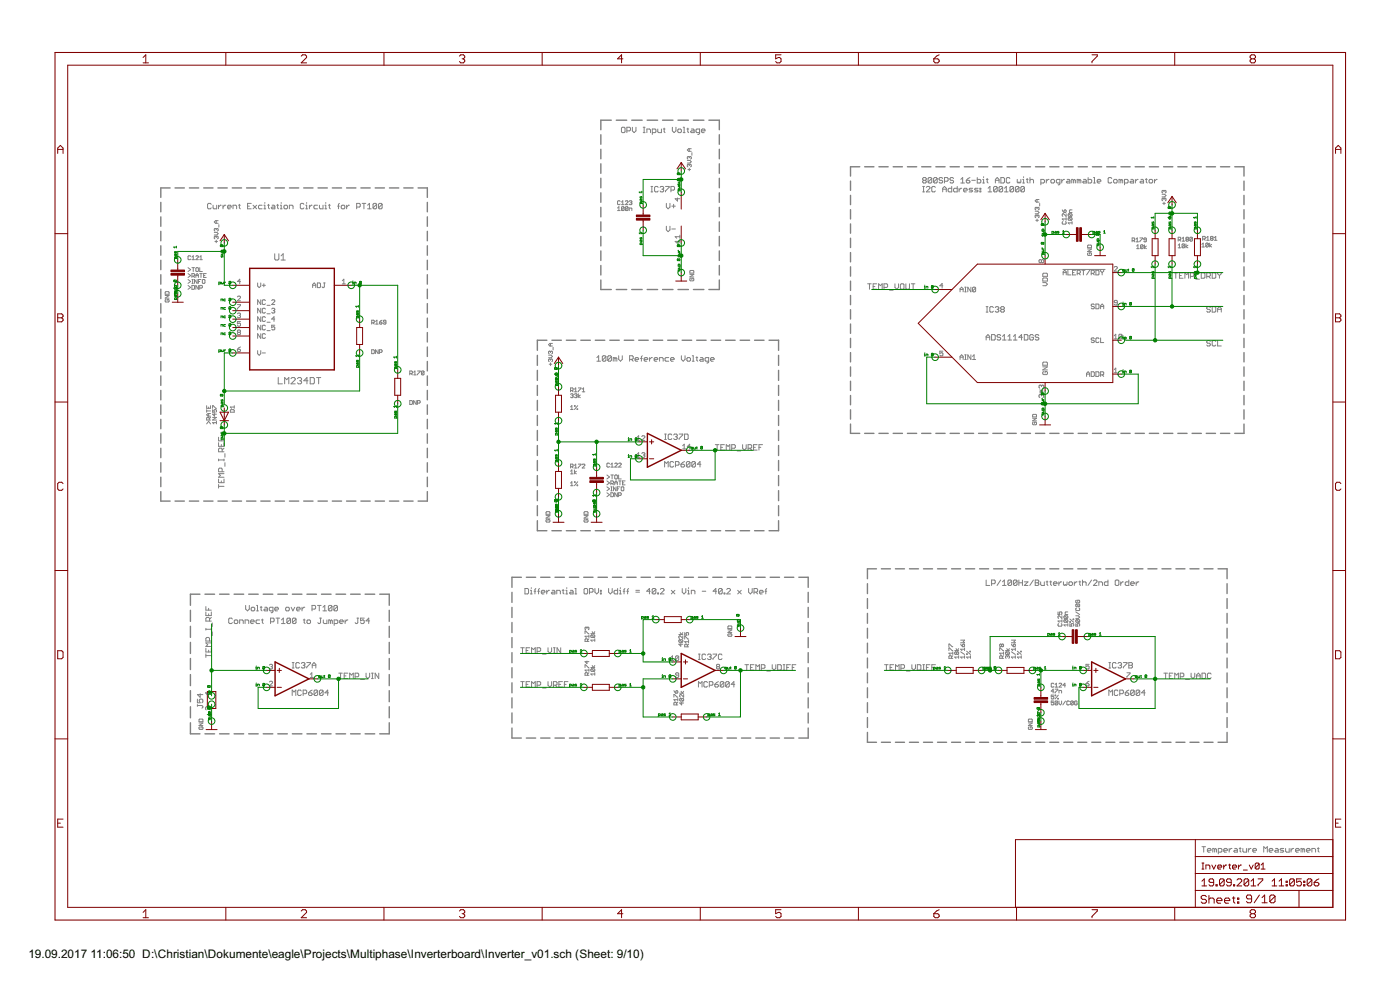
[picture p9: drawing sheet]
<svg xmlns="http://www.w3.org/2000/svg" width="420mm" height="297mm" viewBox="0 0 420 297" stroke-linecap="round" stroke-linejoin="round" font-family="sans-serif">
<defs><g id="words">
<g font-size="4">
<text x="8.5" y="287.5">19.09.2017</text>
<text x="27.2" y="287.5">11:06:50 D:\Christian\Dokumente\eagle\Projects\Multiphase\Inverterboard\Inverter_v01.sch (Sheet: 9/10)</text>
</g>
</g></defs>
<g fill="none" stroke="#808080" stroke-width=".3">
<path d="M186.5 38.4l.3-.2h.5l.3 .2v1.1l-.3 .3h-.5l-.3-.3zM188.1 39.3h.9l.2-.3v-.6l-.2-.2h-.9v1.6M189.8 38.2v1.1l.5 .5 .6-.5v-1.1M193 38.2h.6M193 39.8h.6M193.3 38.2v1.6M194.1 39.8v-1.1h.8l.3 .3v.8M195.8 39.8h.8l.2-.3v-.5l-.2-.3h-.8v1.6M197.4 38.7v.8l.3 .3h.8v-1.1M199.1 38.7h.5M199.3 38.4v1.1l.3 .3M201.8 38.2v1.1l.5 .5 .6-.5v-1.1"/>
<path d="M203.4 39l.3-.3h.5l.3 .3v.5l-.3 .3h-.5l-.3-.3zM205 38.2h.3v1.6M205 39.8h.6M206.1 38.7h.6M206.4 38.4v1.1l.3 .3M207.5 38.7h.5l.3 .3v.8h-.8l-.3-.3 .3-.2h.8M210 39.8h-.9l-.2-.3v-.5l.2-.3h.9v1.4l-.6 .2M210.5 39.3h1.1l-.3-.6h-.5l-.3 .3v.5l.3 .3h.5M195.4 57.6h.5M195.4 55.9h.5M195.6 55.9v1.7M197.5 56.2l-.2-.3h-.6l-.3 .3v1.1l.3 .3h.6l.2-.3"/>
<path d="M198.1 56.2l.3-.3h.5l.3 .3-.3 .6M198.6 56.8h.3M198.9 56.8l.3 .2-.3 .6h-.5l-.3-.3M199.7 55.9h1.1v.3l-1.1 1.1v.3M201.4 57h.8l.2-.2v-.6l-.2-.3h-.8v1.7M203.3 59.4v.9l-.7-.7h1.4M206.3 48.1h.8l.4 .4-.4 .4h-.8M206.5 50.9h.7M206.9 47.2l.2-.2 .4 .2-.3 .6M206.9 49.5l.2-.2 .4 .2-.3 .6M206.9 44.6v.8M206.9 47.2v.1"/>
<path d="M206.9 49.5v.2M206.9 50.5v.7M206.9 49.5l-.2-.2-.4 .2 .2 .6M206.9 47.2l-.2-.2-.4 .2 .2 .6M207.5 44.6h-.8l-.4 .4 .4 .4h.8M207.6 45.8v.8M276.9 57.6h.6M276.9 55.9h.6M277.2 54.1l-.3-.3 .3-.5h.5l.3 .3-.3 .5M277.2 54.1l-.3 .3 .3 .5h.5l.3-.3-.3-.5M277.2 54.1h.5M277.2 55.9v1.7"/>
<path d="M278 56.2l.3-.3h.5l.3 .3v.3l-1.1 1.1h1.1M279.6 53.6l-.2-.3h-.6l-.3 .3v1M279.6 53.6v1l-.2 .3h-.6l-.3-.3M279.6 53.6l-1.1 1M280.7 56.2l-.3-.3h-.5l-.3 .3v1.1l.3 .3h.5l.3-.3M281.3 53.6l-.3-.3h-.5l-.3 .3v1M281.3 53.6v1l-.3 .3h-.5l-.3-.3M281.3 53.6l-1.1 1M282.9 53.6l-.3-.3h-.5l-.3 .3 .3 .5h.5l.3 .3-.3 .5h-.5l-.3-.3M282.9 57.6v-1.1l.5-.6 .6 .6v1.1M282.9 56.8h1.1M283.4 54.4h.9l.2-.3v-.5l-.2-.3h-.9v1.6"/>
<path d="M285.6 55.9v1.7h-.8l-.3-.3v-.5l.3-.3h.8M286.2 53.6l-.3-.3h-.5l-.3 .3 .3 .5h.5l.3 .3-.3 .5h-.5l-.3-.3M287.3 55.9v1.7h-.9l-.2-.3v-.5l.2-.3h.9M287.8 56.5v1.1M288.4 54.9h1.1M288.4 53.8l.5-.5v1.6M288.6 56.5h-.2l-.6 .5M289.2 57h1.1l-.3-.5h-.5l-.3 .3v.5l.3 .3h.5M290 54.1h.8l.3 .5-.3 .3h-.5l-.3-.3zM291.1 53.3l-1.1 .8M291.6 54.1h1.1M291.9 56.5h-.8l-.3 .3 .3 .2h.5l.3 .3-.3 .3h-.8"/>
<path d="M293.3 53.3v1.6h.8l.3-.3v-.5l-.3-.3h-.8M293.5 56.5h-.8l-.2 .3 1 .5-.2 .3h-.8M294.1 56.5h.3v.3h-.3zM294.1 57.3h.3v.3h-.3zM294.9 54.9h.5M294.9 53.8h.3v1.1M295.2 53v.3M296 53.8h.5M296.3 53.6v1l.2 .3M296.5 57.6h1.1M296.5 56.5l.6-.6v1.7M298.7 54.1h1.1"/>
<path d="M298.7 54.9v-1.1l.6-.5 .5 .5v1.1M299.3 56.2l-1.1 1.1M299.3 56.2v1.1l-.3 .3h-.6l-.2-.3M299.3 56.2l-.3-.3h-.6l-.2 .3v1.1M300.4 53.3h.8l.3 .3v1l-.3 .3h-.8zM300.9 56.2l-.3-.3h-.5l-.3 .3v1.1M300.9 56.2v1.1l-.3 .3h-.5l-.3-.3M300.9 56.2l-1.1 1.1M301.5 56.5l.5-.6v1.7M301.5 57.6h1M303.1 53.6l-.3-.3h-.5l-.3 .3v1l.3 .3h.5l.3-.3M304.2 56.2v1.1l-.3 .3h-.5l-.3-.3"/>
<path d="M304.2 56.2l-.3-.3h-.5l-.3 .3v1.1M304.2 56.2l-1.1 1.1M305.3 53.8v.8l.2 .3 .3-.3 .3 .3 .3-.3v-.8M305.8 56.2v1.1l-.3 .3h-.5l-.3-.3M305.8 56.2l-.3-.3h-.5l-.3 .3v1.1M305.8 56.2l-1.1 1.1M306.9 54.9h.6M306.9 53.8h.3v1.1M307.2 53v.3M307.4 56.2l-.2-.3h-.6l-.2 .3v1.1M307.4 56.2v1.1l-.2 .3h-.6l-.2-.3M307.4 56.2l-1 1.1"/>
<path d="M308 53.8h.5M308.3 53.6v1l.2 .3M309.1 54.1l.3-.3h.5l.3 .3v.8M309.1 53.3v1.6M311.2 59.9v.7M311.8 59.9h-.8l-.3 .4 .3 .3h.8M312.4 54.9h.8l.3-.3v-.5l-.3-.3h-.8v1.7M314 53.8v1.1M314.8 53.8h-.2l-.6 .6M315.6 53.8h.6l.3 .3v.5l-.3 .3h-.6l-.2-.3v-.5zM318.1 54.9h-.8l-.3-.3v-.5l.3-.3h.8v1.4l-.5 .3M318.6 53.8v1.1"/>
<path d="M319.5 53.8h-.3l-.6 .6M320.3 53.8h.5l.3 .3v.8h-.8l-.3-.3 .3-.2h.8M322.2 54.1l-.6-.3v1.1M322.2 54.1v.8M322.2 54.1l.3-.3 .2 .3v.8M323.8 54.1l-.5-.3v1.1M323.8 54.1v.8M323.8 54.1l.3-.3 .3 .3v.8M325.2 53.8h.5l.3 .3v.8h-.8l-.3-.3 .3-.2h.8M326.6 53.3v1.6h.8l.2-.3v-.5l-.2-.3h-.8M328.2 53.3h.3v1.6M328.2 54.9h.5"/>
<path d="M329.3 54.4h1.1l-.3-.6h-.5l-.3 .3v.5l.3 .3h.5M333.7 53.6l-.3-.3h-.6l-.2 .3v1l.2 .3h.6l.3-.3M334.2 54.1l.3-.3h.5l.3 .3v.5l-.3 .3h-.5l-.3-.3zM336.4 54.1v.8M336.4 54.1l-.6-.3v1.1M336.4 54.1l.3-.3 .2 .3v.8M337.5 54.9h.8l.3-.3v-.5l-.3-.3h-.8v1.7M339.4 53.8h.5l.3 .3v.8h-.8l-.3-.3 .3-.2h.8M340.7 53.8v1.1M341.6 53.8h-.3l-.6 .6M342.4 53.8h.5l.3 .3v.8h-.8l-.3-.3 .3-.2h.8M343.7 53.8h.6"/>
<path d="M344 53.6v1l.3 .3M345.1 53.8h.6l.2 .3v.5l-.2 .3h-.6l-.3-.3v-.5zM346.5 53.8v1.1M347.3 53.8l-.8 .6M348.7 58.3h.8l.4 .4-.4 .4h-.8M349.3 57.3l.2-.2 .4 .2-.2 .6M349.3 57.3v.2M349.3 59.7v.2M349.3 59.7l-.2-.2-.4 .2 .3 .5M349.3 57.3l-.2-.2-.4 .2 .3 .6M349.3 59.7l.2-.2 .4 .2-.2 .5M57.2 76.9l-.2-.1-.6 .1v.8l.2 .2 .6-.2"/>
<path d="M57.6 77.1l.4-.3v1.1M57.6 77.9h.8M58.8 76.9l.2-.1 .5 .1-.7 1h.7M59.9 77.1l.4-.3v1.1M59.9 77.9h.8M63.4 61.3l-.3-.3h-.5l-.3 .3v1.1l.3 .3h.5l.3-.3M63.9 61.6v.8l.3 .3h.8v-1.1M64.3 69.7h.8l.4 .4-.4 .4h-.8M64.5 72.5h.8M64.9 71.1l.2-.2 .4 .2-.2 .6M64.9 66.2v.8M64.9 68.7v.2"/>
<path d="M64.9 71.1v.2M64.9 72.1v.7M64.9 71.1l-.2-.2-.4 .2 .2 .6M64.9 68.7l-.2-.1-.4 .1 .2 .6M64.9 68.7l.2-.1 .4 .1-.2 .6M65.5 66.2h-.8l-.4 .4 .4 .4h.8M65.6 61.6v1.1M65.7 67.4v.8M66.4 61.6l-.8 .5M66.9 61.6v1.1M67.8 61.6h-.3l-.6 .5M68.3 62.1h1.1l-.3-.5h-.5l-.3 .2v.6l.3 .3h.5"/>
<path d="M69.9 62.7v-1.1h.9l.2 .2v.9M71.6 61.6h.5M71.8 61.3v1.1l.3 .3M74.3 61.8h.5M75.4 61h-1.1v1.7h1.1M75.9 61.6l1.1 1.1M77 61.6l-1.1 1.1M78.7 61.6h-.8l-.3 .2v.6l.3 .3h.8M79.2 62.7h.6M79.2 61.6h.3v1.1M79.5 60.8v.2M80.3 61.6h.6"/>
<path d="M80.6 61.3v1.1l.3 .3M81.7 61.6h.5l.3 .2v.9h-.8l-.3-.3 .3-.3h.8M82.4 76.1v1.6l.4 .3h.6l.3-.3v-1.6M83 61.6h.6M83.3 61.3v1.1l.3 .3M84.1 62.7h.6M84.1 61.6h.3v1.1M84.3 76.8l.7-.7v1.9M84.3 78h1.3M84.4 60.8v.2M85.2 61.8l.3-.2h.5l.3 .2v.6l-.3 .3h-.5l-.3-.3zM86.8 62.7v-1.1h.9l.2 .2v.9"/>
<path d="M91.2 61.3l-.3-.3h-.5l-.3 .3v1.1l.3 .3h.5l.3-.3M91.8 62.7h.5M91.8 61.6h.2v1.1M92 60.8v.2M92.9 61.6v1.1M93.7 61.6l-.8 .5M95.3 61.6h-.8l-.3 .2v.6l.3 .3h.8M95.9 61.6v.8l.2 .3h.8v-1.1M97.5 62.7h.5M97.5 61.6h.3v1.1M97.8 60.8v.2M98.6 61.6h.5"/>
<path d="M98.8 61.3v1.1l.3 .3M101.3 61.8h.6M101.9 61l-.3 .3v1.4M102.4 61.8l.3-.2h.5l.3 .2v.6l-.3 .3h-.5l-.3-.3zM104 61.6v1.1M104.9 61.6h-.3l-.6 .5M107 62.1h.9l.2-.3v-.5l-.2-.3h-.9v1.7M108.7 61h1.1M109.2 61v1.7M110.3 62.7h1.1M110.3 61.6l.6-.6v1.7M113 61.3l-.2-.3h-.6l-.2 .3v1.1"/>
<path d="M113 61.3v1.1l-.2 .3h-.6l-.2-.3M113 61.3l-1 1.1M114.7 61.3l-.3-.3h-.5l-.3 .3v1.1M114.7 61.3v1.1l-.3 .3h-.5l-.3-.3M114.7 61.3l-1.1 1.1M185.3 62.4l.4-.4v1.2M185.3 63.2h.8M186.1 60.4l-.2-.2-.6 .2v.8l.2 .2 .6-.2M186.5 61.4h.8M186.5 60.6l.4-.4v1.2M187.3 62.2l-.6-.2-.2 .2v.8M187.3 62.2l-.8 .8"/>
<path d="M187.3 62.2v.8l-.2 .2-.6-.2M187.7 60.4l.2-.2 .6 .2-.8 1h.8M188.5 62.2v.8l-.2 .2-.6-.2M188.5 62.2l-.6-.2-.2 .2v.8M188.5 62.2l-.8 .8M188.8 63.2v-.8h.6l.2 .8M188.8 60.4l.6-.2 .2 .2-.2 .4M189.3 60.8h.1M189.4 60.8l.2 .2-.2 .4-.6-.2M200 61v1.1l.5 .6 .6-.6v-1.1M200 67.9v1.1l.5 .5 .6-.5v-1.1M201.6 61.8h1.1"/>
<path d="M201.6 68.7h1.1M202.2 61.3v1.1M204 70.5v1M204 72v.9M204 72.4h-1.4l.5 .5M204 71h-1.4l.5 .5M310.7 63.4h.7l.4 .4-.4 .4h-.7M310.9 66.1h.7M311.2 62.4l-.2-.2-.3 .2 .2 .6M311.2 64.7l-.2-.2-.3 .2 .2 .6M311.2 62.4v.2M311.2 64.7v.2"/>
<path d="M311.2 65.7v.8M311.2 64.7l.2-.2 .4 .2-.2 .6M311.2 62.4l.2-.2 .4 .2-.2 .6M312 61v.8M312.5 78.1l-.2-.2-.5 .2 .3 .7 .4-.2M312.5 78.1l.3-.2 .4 .2-.2 .7-.5-.2M312.5 78.1v.5M318.8 63l.6 .8M319 66.5l-.2 .2 .2 .5h.8l.2-.1-.2-.6M319.6 63l.4 .2-.2 .6h-.4zM320 64.1v.8l-.8-.8-.4 .2 .2 .6M320 65.3v.8"/>
<path d="M320 65.7h-1.2l.4 .4M320.8 65.3l-.2 .6 .2 .2h.7M320.8 64.1h.7l.2 .2-.2 .6M320.8 65.3h.7l.2 .2-.2 .6M320.8 64.1l-.2 .6 .2 .2h.7M320.8 65.3l.7 .8M320.8 64.1l.7 .8M321.7 66.9h-1.1l.4 .3M321.7 66.5v.7M321.7 63l-.7 .2v.6h.7M326.4 74.7h1.2l-1.2 .8h1.2M326.6 75.9l-.2 .2 .2 .5h.8l.2-.5-.6-.2v.4"/>
<path d="M326.6 73.5h.8l.2 .8h-1.2zM339.8 72.2h.5l.2-.2-.2-.6h-.5v1.2M340.1 72.2l.4 .4M340.9 71.8l.4-.4v1.2M340.9 72.6h.8M341.1 73.8l.4-.4v1.2M341.1 74.6h.8M342.1 71.4h.8l-.8 1.2M343.1 73.6v.8l-.2 .2-.6-.2M343.1 73.6l-.6-.2-.2 .2v.8M343.1 73.6l-.8 .8M343.5 73.4v1.2"/>
<path d="M344 73.8l-.5 .4 .5 .4M344 72l-.7-.2 .2-.4 .5 .2v.8l-.1 .2-.6-.2M349 61h.7M349.3 60.6v.8M353.6 74.4h.8M353.6 73.6l.4-.4v1.2M353.6 72l.8-.2-.2-.6h-.6v1.1M354 72l.4 .3M354.8 71.6l.3-.4v1.1M354.8 72.3h.7M355.5 73.4v.8l-.2 .2-.5-.2M355.5 73.4l-.2-.2-.5 .2v.8"/>
<path d="M355.5 73.4l-.7 .8M355.9 73.2v1.2M356.1 71.8l-.2-.2 .2-.4 .6 .2-.2 .4M356.1 71.8l-.2 .2 .2 .3 .6-.1-.2-.4M356.1 71.8h.4M356.5 73.6l-.6 .4 .6 .4M357.9 71.4l-.2-.2-.6 .2v.8M357.9 71.4v.8l-.2 .1-.6-.1M357.9 71.4l-.8 .8M360.7 73.3l.4-.4v1.2M360.7 74.1h.8M360.9 71.7h.6l.2-.6-.8-.2v1.2"/>
<path d="M361.3 71.7l.4 .4M362.1 71.3l.4-.4v1.2M362.1 72.1h.8M362.6 73.1v.8l-.2 .2-.5-.2M362.6 73.1l-.2-.2-.5 .2v.8M362.6 73.1l-.7 .8M363 72.9v1.2M363.5 71.5l-.2-.2 .2-.4 .6 .2-.2 .4M363.5 71.5l-.2 .2 .2 .4 .6-.2-.2-.4M363.5 71.5h.4M363.6 73.3l-.6 .4 .6 .4M364.4 71.3l.4-.4v1.2"/>
<path d="M364.4 72.1h.8M49.6 88.7h1.1l-1.1 .8h1.1M49.8 89.8l-.2 .2 .2 .6h.7l.2-.6-.5-.2v.4M49.8 87.5h.7l.2 .8h-1.1zM56.4 80.3l.8 .6-.8 .6M56.4 82.1l.8 .6-.8 .5M56.4 83.9l.8 .6-.8 .5M56.4 85.6l.8 .6-.8 .6M57.6 80.3h.8M57.6 82.9h.6l.2-.6-.8-.2v1.1M57.6 85.6l.8 .2v.8l-.2 .2h-.6zM57.6 85h.4"/>
<path d="M57.6 83.9h.4M57.8 83.9v1.1M58 80.3v1.2M58 82.9l.4 .3M58.8 83.2v-.7l.4-.4 .3 .4v.7M58.8 82.7h.7M59 80.3l.5 .2v.8l-.1 .2-.6-.2v-.8zM59.2 83.9v1.1l-.8-1.1v1.1M59.5 85.6v1.2l-.7-1.2v1.2M59.5 84.5h.4M59.9 80.3v1.2h.8M59.9 86.4h.6l.2-.6-.8-.2v1.2"/>
<path d="M59.9 82.1h.8M60.3 83.9h-.8v1.1M60.3 82.1v1.1M60.7 84.1l.2-.2 .6 .2v.7l-.2 .2-.6-.2zM61.1 82.7h.4M61.9 82.1h-.8v1.1h.8M71.2 91.4h1l-1 1.4M71.2 89.1l.3-.2 .7 .2-1 1.2h1M71.2 94.2l.7-.3 .3 .3-.3 .4M71.5 99.7l-.3 .2 .3 .5 .7-.2-.3-.5M71.5 99.7l-.3-.2 .3-.5 .7 .3-.3 .4M71.5 99.7h.4"/>
<path d="M71.7 94.6h.2M71.9 94.6l.3 .3-.3 .4-.7-.2M72.2 84.5h-1l.7-.7v1.4M72.2 96.5h-1v.7l.7-.3 .3 .7-.3 .3-.7-.3M77.3 84.9v.9l.5 .5 .5-.5v-.9M78.3 90v1.4l-1-1.4v1.4M78.3 92.5v1.4l-1-1.4v1.4M78.3 95v1.4l-1-1.4v1.4M78.3 97.6v1.4l-1-1.4v1.4M78.7 85.6h1M79.2 85.1v1M79.7 95.3l-.3-.3-.7 .3v.9l.3 .2 .7-.2"/>
<path d="M79.7 90.2l-.3-.2-.7 .2v.9l.3 .3 .7-.3M79.7 92.7l-.3-.2-.7 .2v1l.3 .2 .7-.2M79.7 97.8l-.3-.2-.7 .2v.9l.3 .3 .7-.3M80.1 91.6h1M80.1 94.1h1M80.1 96.7h1M80.1 99.2h1M81.5 90.2l.3-.2 .7 .2v.2l-1 1h1M81.5 92.7l.7-.2 .3 .2-.3 .5M82 93.2h.2M82.2 93.2l.3 .3-.3 .4-.7-.2M82.5 97.6h-1v.7l.7-.3 .3 .7-.3 .3-.7-.3"/>
<path d="M82.5 95.7h-1l.7-.7v1.4M93.8 85.6h1M93.8 86.3v-.9l.5-.5 .5 .5v.9M95.2 84.9h.7l.3 .2v1l-.3 .2h-.7zM97.1 84.9h.5M97.3 84.9v1.2l-.2 .2-.5-.2M102.7 84.2l.5-.4v1.4M102.7 85.2h1M111.5 96.9h.6l.2-.6-.8-.2v1.1M111.9 96.9l.4 .3M112.7 96.5l.4-.4v1.1M112.7 97.2h.8"/>
<path d="M113.9 96.7h.6l.2 .3-.6 .2zM114.7 96.1l-.8 .6M115.8 96.7h-.5l-.2-.2 .2-.4 .5 .2v.7l-.2 .2-.5-.2M207 82.3h1.2l-1.2 .8h1.2M207.2 83.5l-.2 .2 .2 .6h.8l.2-.6-.6-.2v.4M207.2 81.2h.8l.2 .1v.6h-1.2zM260.4 85.2h1.1M260.9 85.2v1.6M262 86h.6M263.1 85.2h-1.1v1.6h1.1M263.7 86.8v-1.6l.5 .5 .6-.5v1.6M265.3 86.2h.8l.3-.2v-.6l-.3-.2h-.8v1.6"/>
<path d="M267 87.1h1M268.6 85.2v1l.5 .6 .6-.6v-1M270.2 85.4l.3-.2h.5l.3 .2v1.1l-.3 .3h-.5l-.3-.3zM271.9 85.2v1.3l.2 .3h.6l.2-.3v-1.3M273.5 85.2h1.1M274 85.2v1.6M283 85.7h-1l.7-.7v1.4M288.1 87.6v-1l.5-.4 .5 .4v1M288.1 86.9h1M289.5 87.6h.5M289.5 86.2h.5M289.8 86.2v1.4"/>
<path d="M291.4 86.2v1.4l-1-1.4v1.4M292.8 86.4v.9l-.2 .3-.7-.3M292.8 86.4l-.2-.2-.7 .2v.9M292.8 86.4l-.9 .9M296 92h.5M296 93.6h.5M296.2 92v1.6M298.1 92.3l-.2-.3h-.6l-.2 .3v1.1l.2 .2h.6l.2-.2M298.7 92.3l.3-.3h.5l.3 .3-.3 .5M299.2 92.8h.3M299.5 92.8l.3 .3-.3 .5h-.5l-.3-.2M300.6 92.8l-.3-.2 .3-.6h.5l.3 .3-.3 .5"/>
<path d="M300.6 92.8l-.3 .3 .3 .5h.5l.3-.2-.3-.6M300.6 92.8h.5M312.9 84.8h1l.4 .5-.4 .4h-1M312.9 83.6l.3-.2h.9l.2 .2v.7h-1.4zM312.9 82.2l.3-.2h.9l.2 .2v.7h-1.4zM319 80.8h12.6M319.1 82.5v-.9l.4-.5 .5 .5v.9M319.1 81.8h.9M320.5 81.1v1.4h.9M321.9 81.8h.4M322.8 81.1h-.9v1.4h.9M323.3 82h.7l.2-.7-.2-.2h-.7v1.4"/>
<path d="M323.7 82l.5 .5M324.7 81.1h.9M325.1 81.1v1.4M327 81.1l-.9 1.4M327.5 82h.7l.2-.7-.2-.2h-.7v1.4M328 82l.4 .5M328.4 91.5l-.2-.3-.7 .3 .2 .4 .7 .3-.2 .4-.7-.2M328.9 81.1h.7l.2 .2v1l-.2 .2h-.7zM328.9 91.2h.7l.2 .3v.9l-.2 .2h-.7zM330.3 81.1l.5 .7M330.3 92.6v-.9l.5-.5 .4 .5v.9M330.3 91.9h.9"/>
<path d="M330.8 81.8v.7M331.2 81.1l-.4 .7M334.4 80.2l.2-.2 .7 .2-.9 1.2h.9M335.3 90.8h-.7l-.2-.2 .2-.5 .7 .3v.9l-.2 .2-.7-.2M352.3 81.9h1.1M352.9 81.9v1.6M354 82.7h.5M355 81.9h-1v1.6h1M355.6 83.5v-1.6l.6 .5 .5-.5v1.6M357.3 82.9h.8l.2-.2v-.6l-.2-.2h-.8v1.6M358.9 83.8h1.1M360.5 81.9h.8l.3 .2v1.1l-.3 .3h-.8z"/>
<path d="M362.2 82.9h.8l.2-.2v-.6l-.2-.2h-.8v1.6M362.7 82.9l.5 .6M363.2 92.3l-.2-.3h-.6l-.2 .6 .2 .2h.6l.2 .6-.2 .2h-.6l-.2-.2M363.8 81.9h.8l.3 .2v1.1l-.3 .3h-.8zM363.8 92h.8l.3 .3v1.1l-.3 .2h-.8zM365.4 92.8h1.1M365.4 81.9v.2l.6 .6M365.4 93.6v-1l.6-.6 .5 .6v1M366 82.7v.8M366.5 81.9v.2l-.5 .6M71.2 104.8h.7l.3 .5-.7 .2zM72.2 104.1l-1 .7"/>
<path d="M77.3 105.2v.9l.5 .5 .5-.5v-.9M78.3 100.1v1.4l-1-1.4v1.4M78.7 105.9h1M79.7 100.4l-.3-.3-.7 .3v.9l.3 .2 .7-.2M83.5 113.3v1.9h1.3M85.4 115.2v-1.9l.6 .6 .7-.6v1.9M87.3 113.6l.4-.3h.6l.3 .3v.3l-1.3 1.3h1.3M89.3 113.6l.3-.3h.6l.3 .3-.3 .6M89.9 114.2h.3M90.2 114.2l.3 .4-.3 .6h-.6l-.3-.3M92.4 114.2h-1.2l.9-.9v1.9M93.1 113.3h.9l.3 .3v1.3l-.3 .3h-.9z"/>
<path d="M95 113.3h1.3M95.6 113.3v1.9M111.5 104.9l.8 .2v.8l-.2 .2h-.6zM113.5 104.9v1.2l-.8-1.2v1.2M113.9 105.7h.6l.2-.6-.8-.2v1.2M123 112.1h.5l.3-.6-.8-.2v1.2M123.4 112.1l.4 .4M124.1 112.5h.8M124.1 111.7l.4-.4v1.2M125.3 111.3h.8l-.8 1.2M127.3 111.5v.8l-.2 .2-.6-.2M127.3 111.5l-.2-.2-.6 .2v.8"/>
<path d="M127.3 111.5l-.8 .8M164.6 106.6h.8l.4 .3-.4 .4h-.8M164.8 109.3h.8M165.2 103v.8M165.2 105.6v.2M165.2 107.9v.2M165.2 108.9v.8M165.2 107.9l-.2-.2-.4 .2 .2 .6M165.2 105.6l-.2-.2-.4 .2 .2 .6M165.2 107.9l.2-.2 .4 .2-.2 .6M165.2 105.6l.2-.2 .4 .2-.2 .6M165.8 103h-.8l-.4 .4 .4 .4h.8"/>
<path d="M166 104.2v.8M171.2 117.2l.8-.2-.2-.6h-.6v1.2M171.2 118.3l.6-.1 .2 .1-.2 .4M171.6 118.7h.2M171.6 117.2l.4 .4M171.8 118.7l.2 .2-.2 .4-.6-.2M172.4 116.8l.4-.4v1.2M172.4 118.3l.6-.1 .2 .1-.2 .4M172.4 117.6h.8M172.8 118.7h.2M173 118.7l.2 .2-.2 .4-.6-.2M173.6 116.4h.7l-.7 1.2"/>
<path d="M173.6 118.2v1.1M174.2 118.5l-.6 .4 .6 .4M174.7 117.6h.8M174.7 116.8l.4-.4v1.2M179.1 107.3l.6-.6v1.7M179.1 108.4h1.1M181.8 107v1.1l-.2 .3h-.6l-.2-.3M181.8 107l-.2-.3h-.6l-.2 .3v1.1M181.8 107l-1 1.1M183.5 107v1.1l-.3 .3h-.5l-.3-.3M183.5 107l-.3-.3h-.5l-.3 .3v1.1M183.5 107l-1.1 1.1"/>
<path d="M184.6 107.5l-.6-.2v1.1M184.6 107.5v.9M184.6 107.5l.2-.2 .3 .2v.9M185.7 106.7v1.1l.5 .6 .6-.6v-1.1M189 107.8h.8l.2-.3v-.5l-.2-.3h-.8v1.7M189.5 107.8l.5 .6M190.6 107.8h1.1l-.3-.5h-.5l-.3 .2v.6l.3 .3h.5M192.2 107.5h.6M192.8 106.7l-.3 .3v1.4M193.3 107.8h1.1l-.3-.5h-.5l-.3 .2v.6l.3 .3h.5M194.9 107.3v1.1M195.8 107.3l-.9 .5"/>
<path d="M196.3 107.8h1.1l-.3-.5h-.5l-.3 .2v.6l.3 .3h.5M198 108.4v-1.1h.8l.2 .2v.9M200.7 107.3h-.8l-.3 .2v.6l.3 .3h.8M201.2 107.8h1.1l-.3-.5h-.5l-.3 .2v.6l.3 .3h.5M204.5 106.7v1.1l.5 .6 .6-.6v-1.1M206.1 107.5l.3-.2h.5l.3 .2v.6l-.3 .3h-.5l-.3-.3zM207.8 108.4h.5M207.8 106.7h.2v1.7M208.9 107.3h.5M209.1 107v1.1l.3 .3M210.2 107.3h.6l.2 .2v.9h-.8l-.2-.3 .2-.3h.8M212.7 108.4h-.8l-.3-.3v-.6l.3-.2h.8v1.3l-.6 .3"/>
<path d="M213.2 107.8h1.1l-.3-.5h-.5l-.3 .2v.6l.3 .3h.5M283 105.4h-1v.7l.7-.3 .3 .7-.3 .3-.7-.3M288.1 107.9v-1l.5-.4 .5 .4v1M288.1 107.2h1M289.5 107.9h.5M289.5 106.5h.5M289.8 106.5v1.4M291.4 106.5v1.4l-1-1.4v1.4M291.9 107.9h.9M291.9 106.9l.4-.4v1.4M296 102v-1.1l.5-.5 .5 .5v1.1M296 101.2h1"/>
<path d="M297.6 100.4h.8l.3 .3v1l-.3 .3h-.8zM300.3 100.7l-.3-.3h-.5l-.3 .5 .3 .3h.5l.3 .5-.3 .3h-.5l-.3-.3M300.9 100.9l.5-.5v1.6M300.9 102h1M302.5 102h1.1M302.5 100.9l.5-.5v1.6M304.1 100.9l.6-.5v1.6M304.1 102h1.1M306.9 101.2h-1.1l.8-.8v1.6M307.4 100.4h.8l.3 .3v1l-.3 .3h-.8zM310.1 100.7l-.2-.3h-.6l-.2 .3v1l.2 .3h.6l.2-.3v-.5h-.5M311.8 100.7l-.3-.3h-.5l-.3 .5 .3 .3h.5l.3 .5-.3 .3h-.5l-.3-.3"/>
<path d="M312.1 117l.9 .9M312.1 117.4h.9M312.5 115.8l-.2-.3-.5 .3 .3 .7M312.5 118.6l-.2-.2-.5 .2 .3 .7M312.5 115.8l.3-.3 .4 .3-.2 .7M312.5 118.6l.3-.2 .4 .2-.2 .7M312.5 115.8v.2M312.5 117v.9M312.5 118.6v.2M312.9 108.9l.3-.3h.9l.2 .3v.7h-1.4zM312.9 110.1h1.4l-1.4 .9h1.4M313 117l-.9 .9"/>
<path d="M313.2 111.5l-.3 .2 .3 .7h.9l.2-.2-.2-.7h-.5v.4M326.1 112.9v-.9l.5-.5 .4 .5v.9M326.1 112.2h.9M327.5 111.5h.7l.2 .3v.9l-.2 .2h-.7zM328.4 101.6l-.2-.2-.7 .2 .2 .5 .7 .2-.2 .5-.7-.2M328.9 111.5h.7l.2 .3v.9l-.2 .2h-.7zM329.8 101.6l-.2-.2-.7 .2v1l.2 .2 .7-.2M330.3 101.4v1.4h.9M330.3 112.5h.7l.2-.7-.2-.3h-.7v1.4M330.8 112.5l.4 .4M334.4 100.8l.5-.5v1.4M334.4 110.9l.5-.5v1.4"/>
<path d="M334.4 101.7h.9M334.4 111.8h.9M336.7 100.5l-.2-.2-.7 .2v1M336.7 100.5v1l-.2 .2-.7-.2M336.7 100.5l-.9 1M363.2 102.4l-.2-.2h-.6l-.2 .5 .2 .3h.6l.2 .5-.2 .3h-.6l-.2-.3M364.9 102.4l-.3-.2h-.5l-.3 .2v1.1l.3 .3h.5l.3-.3M365.4 102.2v1.6h1.1M62 127.2l.6-.8 .6 .8M62 121.7v.8h1.2v-.8M62 122.9v.8M62 123.3h1.2"/>
<path d="M62.6 122.1v.4M62.6 124.1v.8M62.8 126v-.6l-.6-.2-.2 .8h1.2M63.2 125.2l-.4 .4M63.2 124.1h-.8l-.4 .4 .4 .4h.8M63.8 125.2h1.2l-1.2 .8h1.2M63.8 122.9v.8h.6l-.2-.4 .2-.4 .6 .2-.2 .6M63.8 122.5v-.8l1.2 .8M64.4 124.1v.8l-.6-.6h1.2M65 126.8h-1.2l.4 .4M65 126.4v.8M65.6 131.2v1.1h1.6"/>
<path d="M65.6 132.8v1.1h1.6v-1.1M65.6 137.7v.6M65.6 138h1.6M66.4 131.7v.6M66.4 133.4v.5M66.7 135.6v-.9l-.3-.2h-.5l-.3 .2v.9h1.6M67.2 137.7v.6M67.2 134.5l-.5 .5M67.5 136.1v1.1M67.5 138.8v1.1M69.3 122.9h.8l.2 .8h-1.2zM70.3 121.7v.8"/>
<path d="M70.3 122.1h-1.2l.4 .4M123 120.2l.8 .2v.8l-.3 .1h-.5zM124.9 120.2v1.1l-.8-1.1v1.1M125.3 120.9h.6l.2-.5-.8-.2v1.1M171.2 122.1l.4-.4v1.2M171.2 122.9h.8M172.4 139.6l.4-.3v1.1M172.4 121.7l.2 .2zM173.2 122.7l.2 .2zM173.4 121.7l-1 1.2M173.6 139.3h.7l-.7 1.1M174.7 139.4l.2-.1 .6 .1-.8 1h.8"/>
<path d="M182.9 139.2l-.2-.2-.6 .2v.8l.3 .1 .5-.1M183.3 139.4l.4-.4v1.1M184.5 139.2l.2-.2 .6 .2-.8 .9h.8M185.7 139.2l.1-.2 .6 .2-.7 .9h.7M191.2 131.2l.5-.5v1.4M191.2 136.3l.5-.5v1.4M191.2 132.1h.9M191.2 137.2h.9M192.6 131l.2-.3 .7 .3-.9 1.1h.9M192.6 136.1l.7-.3 .2 .3-.2 .4M193.1 136.5h.2M193.3 136.5l.2 .3-.2 .4-.7-.2"/>
<path d="M199.5 131.9h.5M199.5 130.2h.5M199.7 130.2v1.7M201.6 130.5l-.2-.3h-.6l-.3 .3v1.1l.3 .3h.6l.2-.3M202.2 130.5l.2-.3h.6l.3 .3-.3 .5M202.2 138.7l-.3-.2h-.5l-.3 .2v1.1l.3 .3h.5l.3-.3M202.7 139.6h.8l.3-.3v-.6l-.3-.2h-.8v1.6M202.7 131h.3M203 131l.3 .3-.3 .6h-.6l-.2-.3M203.8 130.2h1.1v.3l-1.1 1.1v.3M204.4 139.3h.8l.2 .5-.2 .3h-.6l-.2-.3zM204.9 133.8l.4-.5v1.4"/>
<path d="M204.9 134.7h.9M205.4 138.5l-1 .8M205.4 130.2h.9l.2 .3v1.1l-.2 .3h-.9zM207.1 138.7l-.3-.2h-.5l-.3 .2v1.1M207.1 138.7v1.1l-.3 .3h-.5l-.3-.3M207.1 138.7l-1.1 1.1M207.2 134h-.9l.7-.7v1.4M208.7 138.7l-.3-.2h-.5l-.3 .2v1.1M208.7 138.7v1.1l-.3 .3h-.5l-.3-.3M208.7 138.7l-1.1 1.1M210.4 139.3h-1.1l.8-.8v1.6M214.7 133.4h1.1"/>
<path d="M215.2 133.4v1.6M216.3 134.2h.6M217.4 133.4h-1.1v1.6h1.1M218 135v-1.6l.5 .5 .5-.5v1.6M219.6 134.5h.8l.3-.3v-.5l-.3-.3h-.8v1.6M221.2 135.3h1.1M222.9 133.4v1.1l.5 .5 .5-.5v-1.1M224.5 134.5h.8l.3-.3v-.5l-.3-.3h-.8v1.6M225 134.5l.6 .5M226.1 134.2h.6M227.2 133.4h-1.1v1.6h1.1M227.8 134.2h.5"/>
<path d="M228.9 133.4h-1.1v1.6M309.9 125.5h1.2l-1.2 .8h1.2M310.1 126.7l-.2 .2 .2 .5h.8l.2-.1-.2-.6h-.4v.3M310.1 124.3h.8l.2 .8h-1.2zM65.6 143.7v1.1h1.6v-1.1M65.6 145.4v1.1M65.6 145.9h1.6M66.4 144.3v.5M66.7 141.5v-.8l-.3-.2h-.5l-.3 .2v.8h1.6M67.2 142.1h-1.6l.5 .5-.5 .6h1.6M163.9 154.7h1.1l-1.1 .8h1.1M164.1 155.9l-.2 .2 .2 .6h.7l.2-.3-.2-.5h-.4v.4"/>
<path d="M164.1 153.5h.7l.2 .8h-1.1zM171.2 140h.6l.2-.2-.2-.5h-.6v1.1M171.2 141.4l.4-.4v1.2M171.2 144.9l.4-.4v1.2M171.2 145.7h.8M171.2 142.2h.8M171.6 140l.4 .4M172.4 144.5l.2 .3zM172.4 141v1.2M172.4 140.4h.8M173 141.4l-.6 .4 .6 .4M173.2 145.5l.2 .2z"/>
<path d="M173.4 144.5l-1 1.2M175.3 154.7h1.2l-1.2 .8h1.2M175.5 153.5h.8l.2 .8h-1.2zM175.5 155.9l-.2 .2 .2 .6h.8l.2-.3-.2-.5h-.4v.4M182.1 142.5l.8 .6-.8 .6M182.1 144.3l.8 .6-.8 .6M182.1 146.1l.8 .6-.8 .6M182.1 147.8l.8 .6-.8 .6M183.3 142.5h.8M183.3 145.1l.8-.2-.2-.6h-.6v1.2M183.3 147.8l.8 .3v.7l-.2 .2h-.6zM183.3 147.3h.4"/>
<path d="M183.3 146.1h.4M183.3 140.1h.8M183.5 146.1v1.2M183.7 142.5v1.2M183.7 145.1l.4 .4M184.5 145.5v-.8l.4-.4 .4 .4v.8M184.5 144.9h.8M184.7 142.5l.6 .2-.2 1-.6-.2zM184.9 146.1v1.2l-.8-1.2v1.2M185.3 147.8v1.2l-.8-1.2v1.2M185.3 146.7h.4M185.7 148.6l.7-.2-.2-.6h-.5v1.2"/>
<path d="M185.7 142.5v1.2h.7M185.7 144.3h.7M186.1 146.1h-.8v1.2M186.1 144.3v1.2M186.6 146.1l.6 .2-.2 1-.6-.3zM186.8 144.9h.4M187.6 144.3h-.8v1.2h.8M199.5 140.1v-1.6l.5 .5 .5-.5v1.6M157.5 176.6h.8l.3 .2v1.1l-.3 .3h-.8zM159.2 178.2h.5M159.2 177.1h.2v1.1M159.4 176.3v.3"/>
<path d="M160.3 177.4h.5M160.8 176.6l-.3 .2v1.4M161.4 177.4h.5M161.9 176.6l-.3 .2v1.4M162.5 177.7h1l-.2-.6h-.6l-.2 .3v.5l.2 .3h.6M164.1 177.1v1.1M164.9 177.1h-.3l-.5 .6M165.7 177.1h.6l.2 .3v.8h-.8l-.2-.3 .2-.2h.8M167.1 178.2v-1.1h.8l.3 .3v.8M168.7 177.1h.6M169 176.8v1.1l.3 .3M169.8 178.2h.5"/>
<path d="M169.8 177.1h.3v1.1M170.1 176.3v.3M171.2 177.1h.5l.3 .3v.8h-.8l-.3-.3 .3-.2h.8M172.6 178.2h.5M172.6 176.6h.2v1.6M175.5 176.6h.6l.3 .2v1.1l-.3 .3h-.6l-.2-.3v-1.1zM176.9 177.7h.8l.3-.3v-.6l-.3-.2h-.8v1.6M178.5 176.6v1.1l.6 .5 .5-.5v-1.1M180.2 177.9h.2v.3h-.2zM180.2 177.1h.2v.3h-.2zM182.6 176.6v1.1l.6 .5 .5-.5v-1.1M185.4 176.6v1.6h-.8l-.3-.3v-.5l.3-.3h.8"/>
<path d="M185.9 178.2h.6M185.9 177.1h.3v1.1M186.2 176.3v.3M187 177.4h.5M187.5 176.6l-.2 .2v1.4M188.1 177.4h.5M188.6 176.6l-.2 .2v1.4M190.8 177.1h1.1M190.8 177.7h1.1M195.2 177.4h-1.1l.8-.8v1.6M196.8 176.8l-.2-.2h-.6l-.3 .2v1.1M196.8 176.8v1.1l-.2 .3h-.6l-.3-.3"/>
<path d="M196.8 176.8l-1.1 1.1M197.4 177.9h.2v.3h-.2zM198.2 176.8l.3-.2h.5l.3 .2v.3l-1.1 1.1h1.1M201.5 177.1l1 1.1M202.5 177.1l-1 1.1M204.7 176.6v1.1l.6 .5 .5-.5v-1.1M206.4 178.2h.5M206.4 177.1h.3v1.1M206.7 176.3v.3M207.5 178.2v-1.1h.8l.3 .3v.8M210.7 177.4h1.1M215.1 177.4h-1.1l.8-.8v1.6"/>
<path d="M216.7 176.8v1.1l-.2 .3h-.6l-.3-.3M216.7 176.8l-.2-.2h-.6l-.3 .2v1.1M216.7 176.8l-1.1 1.1M217.3 177.9h.3v.3h-.3zM218.1 176.8l.3-.2h.5l.3 .2v.3l-1.1 1.1h1.1M221.4 177.1l1.1 1.1M222.5 177.1l-1.1 1.1M224.7 176.6v1.1l.5 .5 .5-.5v-1.1M226.3 177.7h.8l.3-.3v-.6l-.3-.2h-.8v1.6M226.8 177.7l.6 .5M227.9 177.7h1.1l-.3-.6h-.5l-.3 .3v.5l.3 .3h.5M229.6 177.4h.5"/>
<path d="M230.1 176.6l-.3 .2v1.4M296 174v1.7h1M297.6 175.1h.8l.3-.2v-.6l-.3-.3h-.8v1.7M300.3 174l-1.1 1.7M300.9 175.7h1M300.9 174.6l.5-.6v1.7M303.6 174.3v1.1l-.3 .3h-.5l-.3-.3M303.6 174.3l-.3-.3h-.5l-.3 .3v1.1M303.6 174.3l-1.1 1.1M305.2 174.3v1.1l-.3 .3h-.5l-.3-.3M305.2 174.3l-.3-.3h-.5l-.3 .3v1.1M305.2 174.3l-1.1 1.1"/>
<path d="M305.8 174v1.7M305.8 174.9h1.1M306.9 174v1.7M307.4 174.6h1.1l-1.1 1.1h1.1M310.1 174l-1 1.7M310.7 174h.8l.3 .3-.3 .6 .3 .5-.3 .3h-.8zM310.7 174.9h.8M312.3 174.6v.8l.3 .3h.8v-1.1M314 174.6h.5M314.2 174.3v1.1l.3 .3M315 174.6h.6M315.3 174.3v1.1l.3 .3"/>
<path d="M316.1 175.1h1.1l-.3-.5h-.5l-.3 .3v.5l.3 .3h.5M317.8 174.6v1.1M318.6 174.6h-.3l-.5 .5M319.2 174.6v.8l.2 .3 .3-.3 .3 .3 .2-.3v-.8M320.8 174.9l.3-.3h.5l.3 .3v.5l-.3 .3h-.5l-.3-.3zM322.4 174.6v1.1M323.2 174.6h-.2l-.6 .5M323.8 174.6h.5M324.1 174.3v1.1l.2 .3M324.9 174.9l.2-.3h.6l.3 .3v.8M324.9 174v1.7M327.6 174l-1.1 1.7"/>
<path d="M328.1 174.3l.3-.3h.6l.2 .3v.3l-1.1 1.1h1.1M329.8 175.7v-1.1h.8l.3 .3v.8M332.5 174v1.7h-.8l-.3-.3v-.5l.3-.3h.8M334.7 174.3l.3-.3h.5l.3 .3v1.1l-.3 .3h-.5l-.3-.3zM336.3 174.6v1.1M337.1 174.6h-.2l-.6 .5M338.8 174v1.7h-.8l-.3-.3v-.5l.3-.3h.8M339.3 175.1h1.1l-.3-.5h-.5l-.3 .3v.5l.3 .3h.5M341 174.6v1.1M341.8 174.6h-.3l-.5 .5M61.8 194.5v1.1h1.6v-1.1M61.8 196.7h1.6"/>
<path d="M61.8 182v1.1h1.6M61.8 183.6v1.1h1.6v-1.1M61.8 188.5v.6M61.8 196.2v1.1M61.8 188.8h1.6M62.6 182.5v.6M62.6 184.2v.5M62.6 195.1v.5M62.9 192.3v-.8l-.3-.2h-.5l-.3 .2v.8h1.6M62.9 186.4v-.9l-.3-.2h-.5l-.3 .2v.9h1.6M63.4 188.5v.6M63.4 192.9h-1.6l.5 .5-.5 .6h1.6"/>
<path d="M63.4 185.3l-.5 .5M63.7 186.9v1.1M63.7 189.6v1.1M69.7 185.7l-.2-.2h-.6l-.3 .2v1.1l.3 .3h.6l.2-.3M70.5 186h.6l.3 .3v.5l-.3 .3h-.6l-.2-.3v-.5zM71.9 187.1v-1.1h.8l.3 .3v.8M73.6 187.1v-1.1h.8l.3 .3v.8M73.7 181.7v1.1l.6 .5 .5-.5v-1.1M75.2 186.6h1.1l-.3-.6h-.5l-.3 .3v.5l.3 .3h.5M75.6 182.2h.6l.3 .3v.5l-.3 .3h-.6l-.2-.3v-.5zM77 183.3h.6M77 181.7h.3v1.6"/>
<path d="M77.9 186h-.8l-.3 .3v.5l.3 .3h.8M78.1 182.2h.5M78.4 181.9v1.1l.2 .3M78.5 186h.5M78.7 185.7v1.1l.3 .3M79.5 182.2h.5l.3 .3v.8h-.8l-.3-.3 .3-.2h.8M80.9 199.6l.7-.3 .2 .3-.2 .4M81.2 186.6h.8l.3-.3v-.6l-.3-.2h-.8v1.6M81.9 183.3h-.8l-.3-.3v-.5l.3-.3h.8v1.4l-.5 .2M82.5 182.8h1l-.2-.6h-.6l-.2 .3v.5l.2 .3h.6M82.8 185.5h1.1M83.4 185.5v1.6"/>
<path d="M84.5 187.1h1.1M84.5 186l.5-.5v1.6M86 182.2h.6l.2 .3v.5l-.2 .3h-.6l-.3-.3v-.5zM87.2 185.7l-.3-.2h-.5l-.3 .2v1.1M87.2 185.7v1.1l-.3 .3h-.5l-.3-.3M87.2 185.7l-1.1 1.1M87.4 182.2l.5 1.1 .6-1.1M87.7 198.8h.5M88 198.8v1.6M88.8 185.7l-.2-.2h-.6l-.2 .2v1.1M88.8 185.7v1.1l-.2 .3h-.6l-.2-.3M88.8 185.7l-1 1.1"/>
<path d="M89 182.8h1.1l-.3-.6h-.5l-.3 .3v.5l.3 .3h.5M89.9 199.1l-.3-.3h-.5l-.3 .3v1.1l.3 .2h.5l.3-.2M90.4 199.1l.3-.3h.5l.3 .3-.3 .5M90.6 182.2v1.1M91 199.6h.2M91 186h.6M91.2 199.6l.3 .3-.3 .5h-.5l-.3-.2M91.3 185.7v1.1l.3 .3M91.5 182.2h-.3l-.6 .6M92.1 198.8h1.1v.3l-1.1 1.1v.2M92.1 186.3l.3-.3h.5l.3 .3v.5l-.3 .3h-.5l-.3-.3zM93.6 182.8h.9l.2-.3v-.6l-.2-.2h-.9v1.6"/>
<path d="M93.7 199.6h1.1M95.3 181.7h1.1M95.8 181.7v1.6M95.9 185.5h.6M96.2 185.5v1.3l-.3 .3-.5-.3M96.9 183.3h1.1M96.9 182.2l.6-.5v1.6M97 186v.8l.3 .3h.8v-1.1M99.2 186.3l-.5-.3v1.1M99.2 186.3v.8M99.2 186.3l.3-.3 .2 .3v.8M99.6 181.9v1.1l-.2 .3h-.6l-.2-.3"/>
<path d="M99.6 181.9l-.2-.2h-.6l-.2 .2v1.1M99.6 181.9l-1 1.1M100.3 187.1h.8l.3-.3v-.5l-.3-.3h-.8v1.6M101.3 181.9v1.1l-.3 .3h-.5l-.3-.3M101.3 181.9l-.3-.2h-.5l-.3 .2v1.1M101.3 181.9l-1.1 1.1M101.9 186.6h1.1l-.3-.6h-.5l-.3 .3v.5l.3 .3h.5M103.6 186v1.1M104.4 186h-.3l-.5 .6M107.1 185.5h.6M107.4 185.5v1.3l-.3 .3-.5-.3M109.3 185.5h-1.1v.8l.6-.3 .5 .3v.5l-.3 .3h-.5l-.3-.3"/>
<path d="M110.9 186.3h-1l.8-.8v1.6M156.3 194.4h1.1M156.8 194.4v1.6M157.9 195.2h.6M159 194.4h-1.1v1.6h1.1M159.5 196v-1.6l.6 .5 .5-.5v1.6M161.2 195.4h.8l.3-.2v-.6l-.3-.2h-.8v1.6M162.8 196.3h1.1M164.5 194.4v1l.5 .6 .5-.6v-1M166.1 196h.5M166.1 194.4h.5M166.4 194.4v1.6"/>
<path d="M168.3 194.4v1.6l-1.1-1.6v1.6M175.6 190.1v-.8l1.1 .8M176.1 188.4l-.1-.2-.4 .2 .2 .6M176.1 188.4l.2-.2 .4 .2-.1 .6M176.1 188.4v.2M176.1 198.3v.8l-.5-.6h1.1M176.3 192.4v-.5l-.5-.2-.2 .7h1.1M176.7 191.7l-.4 .4M176.7 190.9h-1.1l.4 .4M176.7 190.5v.8M177.3 190.1h1.2M177.5 190.5l1 .2-.2 .6"/>
<path d="M177.5 190.5l-.2 .6 1 .2M177.5 190.5l.8 .8M177.7 189.5l.4 .6 .4-.6M177.7 199.7l.4 .6 .4-.6M178.5 192.1h-1.2l.4 .3M178.5 191.7v.7M201.4 197.3l.4-.5v1.4M201.4 198.2h.9M203.7 197l-.9 1M203.7 197l-.7-.2-.2 .2v1M203.7 197v1l-.2 .2-.7-.2M203.7 190.4h1.2"/>
<path d="M203.9 191.9l-.2 .6 1 .2M203.9 191.9l1 .2-.2 .6M203.9 191.9l.8 .8M204.1 189.8l.4 .6 .4-.6M204.3 193.1v.8l-.6-.6h1.2M204.9 190.8v.8l-.8-.8-.4 .2 .2 .6M205.5 189.8v.8h.6l-.2-.4 .2-.4 .6 .2-.2 .6M205.5 191.7v-.7l1.2 .7M206.3 194.1v-.6l-.6-.2-.2 .8h1.2M206.7 192.1v.8M206.7 193.3l-.4 .4M206.7 192.5h-1.2l.4 .4"/>
<path d="M209.6 197.9h.5M209.6 196.3h.5M209.9 196.3v1.6M211.8 196.5l-.3-.2h-.5l-.3 .2v1.1l.3 .3h.5l.3-.3M212.3 196.5l.3-.2h.5l.3 .2-.3 .6M212.9 197.1h.2M213.1 197.1l.3 .2-.3 .6h-.5l-.3-.3M214 196.3h1.1v.2l-1.1 1.1v.3M216.7 196.5l-.3-.2h-.5l-.3 .2v1.1l.3 .3h.5l.3-.3M218.5 189h1.1l-1.1 .8h1.1M218.7 190.1l-.2 .3 .2 .5h.7l.2-.2-.2-.6h-.3v.4M218.7 187.8h.7l.2 .8h-1.1z"/>
<path d="M223.6 199.4h1.1M224.1 199.4v1.7M226.3 199.4h-1.1v1.7h1.1M231.8 199.4v1.1l.5 .6 .5-.6v-1.1M233.4 199.4h.8l.3 .3v1.1l-.3 .3h-.8zM235 199.4h.6M235.3 199.4v1.7M237.2 199.4h-1.1v1.7M238.8 199.4h-1v1.7M265.5 199.4h1.1M266 199.4v1.7M268.2 199.4h-1.1v1.7h1.1"/>
<path d="M273.7 199.4v1.1l.5 .6 .5-.6v-1.1M275.3 199.4h.8l.3 .3v1.1l-.3 .3h-.8zM276.9 199.4h.6M277.2 199.4v1.7M279.1 199.4h-1.1v1.7M280.8 199.4h-1.1v1.7M284.8 194v-.7l1.1 .7M284.8 195.2v-.8l1.1 .8M285.6 197.5v-.5l-.6-.3-.2 .8h1.1M285.9 196.7l-.3 .4M285.9 196h-1.1l.4 .4M285.9 195.6v.8"/>
<path d="M286.5 195.2h1.2M286.9 194.6l.4 .6 .4-.6M287.1 195.8l-.2-.2-.4 .2 .2 .6 .4-.2M287.1 195.8l.2-.2 .4 .2-.2 .6-.4-.2M287.1 195.8v.4M287.7 197.1h-1.2l.4 .4M287.7 196.7v.8M288.3 195.6l1.2 .8M288.3 193.3l.6 .7M288.3 192.1h1.2l-.4 .4 .4 .3h-1.2M288.9 193.4l.2-.1 .4 .1-.2 .6h-.4zM289.5 197.1h-1.2l.4 .4"/>
<path d="M289.5 194.4v.8M289.5 196.7v.8M289.5 194.8h-1.2l.4 .4M290.1 196.2l.2 .2zM290.1 195.4l1.2 1M291.1 195.4l.2 .2zM291.3 197.1h-1.2l.4 .4M291.3 196.7v.8M300 195.2v-.8l1.2 .8M300.6 193.4l-.2-.1-.4 .1 .2 .6 .4-.2M300.6 193.4l.2-.1 .4 .1-.2 .6-.4-.2M300.6 193.4v.4"/>
<path d="M300.8 197.5v-.5l-.6-.3-.2 .8h1.2M301.2 196h-1.2l.4 .4M301.2 196.7l-.4 .4M301.2 195.6v.8M301.8 195.2h1.1M302 195.6l-.2 .6 .2 .2h.7M302 195.6h.7l.2 .2-.2 .6M302 195.6l.7 .8M302.2 194.6l.4 .6 .3-.6M302.3 197l-.1-.3-.4 .3 .2 .5M302.3 197l.3-.3 .3 .3-.2 .5M302.3 197v.1"/>
<path d="M303.6 192.1h1.1l-.4 .4 .4 .3h-1.1M303.6 195.6l1.1 .8M303.6 193.3l.5 .7M304.1 193.4l.2-.1 .4 .1-.2 .6h-.4zM304.7 197.1h-1.1l.3 .4M304.7 194.8h-1.1l.3 .4M304.7 194.4v.8M304.7 196.7v.8M305.3 196.2l.2 .2zM305.3 195.4l1.2 1M306.3 195.4l.2 .2zM306.5 197.1h-1.2l.4 .4"/>
<path d="M306.5 196.7v.8M317.5 183.6v.8h.6l-.2-.4 .2-.4 .6 .2-.2 .6M317.7 187.1l-.2 .2 .2 .6h.8l.2-.2-.2-.6M318.7 184.8v.7l-.8-.7-.4 .2 .2 .5M318.7 186.3h-1.2l.4 .4M318.7 185.9v.8M319.5 185.9h.8l.2 .2-.2 .6M319.5 185.9l-.2 .6 .2 .2h.8M319.5 184.8l-.2 .6 .2 .1h.8M319.5 184.8h.8l.2 .2-.2 .5M319.5 185.9l.8 .8M319.5 184.8l.8 .7"/>
<path d="M320.5 187.5h-1.2l.4 .4M320.5 187.1v.8M320.5 183.6l-.8 .2v.6h.8M321.1 187.1v.8h.5l-.1-.4 .1-.4 .6 .2-.1 .6M321.1 186.5l.2 .2zM321.1 185.7l1.1 1M322.1 185.7l.1 .2zM322.9 187.1v.8h.5l-.2-.4 .2-.4 .6 .2-.2 .6M322.9 184.8h.7l.4 .3-.4 .4h-.7M322.9 183.6l1.1 .8M323 182.4l-.1 .2 .1 .6h.8l.2-.2-.2-.6M323 180.1l-.1 .2 .1 .6h.8l.2-.2-.2-.6h-.4v.4"/>
<path d="M323 181.3h.8l.2 .2-.2 .5M323 185.9h.8l.2 .2-.2 .6M323 185.9l-.1 .2 .1 .6h.8M323 181.3l-.1 .2 .1 .5h.8M323 185.9l.8 .8M323 181.3l.8 .7M326.9 199.3h-1v.7l.5-.2 .5 .2-.3 .7-.7-.2M332.8 198.8h.5M333.1 198.8v1.6M335 199.1l-.3-.3h-.6l-.2 .3v1.1l.2 .2h.6l.3-.2M335.5 199.1l.3-.3h.5l.3 .3-.3 .5M336 199.6h.3"/>
<path d="M336.3 199.6l.3 .3-.3 .5h-.5l-.3-.2M337.1 198.8h1.1v.3l-1.1 1.1v.2M338.8 198.8h.8l.3 .3-.3 .5 .3 .6-.3 .2h-.8zM338.8 199.6h.8M59.2 209.8v1.1h.9l-.3-.9 .3-.2h.5l.3 .2v.6l-.3 .3M59.2 211.7h1.4l.3 .2-.3 .6M59.2 211.4v.5M59.7 215.9l.2-.1h.8l.2 .7h-1.2zM59.7 216.9h1.2l-1.2 .8h1.2M59.9 218.1l-.2 .2 .2 .6h.8l.2-.6-.6-.2v.4M60.1 208.1v1.1l-.9-.8h1.7M63.1 207.9h-1.4l.4 .4"/>
<path d="M63.1 207.4v.9M63.1 212.1v.9l-1-.9-.4 .2 .2 .7M80.9 204.6l.2-.2 .7 .2-.9 1.2h.9M81.3 200h.3M81.6 200l.2 .3-.2 .4-.7-.2M87.7 208.7v-1.6l.5 .5 .6-.5v1.6M87.7 200.4h.5M90.4 207.3l-.3-.2h-.5l-.3 .2v1.1l.3 .3h.5l.3-.3M91 208.1h.8l.3-.2v-.6l-.3-.2h-.8v1.6M92.6 207.9h.8l.3 .5-.3 .3h-.5l-.3-.3zM93.1 202.3l.5-.4v1.4M93.1 203.3h.9"/>
<path d="M93.7 207.1l-1.1 .8M93.7 200.4v-1.1l.5-.5 .6 .5v1.1M95.3 207.3l-.2-.2h-.6l-.2 .2v1.1M95.3 207.3v1.1l-.2 .3h-.6l-.2-.3M95.3 207.3l-1 1.1M97 207.3l-.3-.2h-.5l-.3 .2v1.1M97 207.3v1.1l-.3 .3h-.5l-.3-.3M97 207.3l-1.1 1.1M98.6 207.9h-1.1l.8-.8v1.6M101.7 202h1M102.2 202v1.6M103.3 202.8h.5"/>
<path d="M104.4 202h-1.1v1.6h1.1M104.9 203.6v-1.6l.6 .5 .5-.5v1.6M106.6 203.1h.8l.3-.3v-.6l-.3-.2h-.8v1.6M108.2 203.9h1.1M109.9 202v1.1l.5 .5 .5-.5v-1.1M111.5 202h.5M111.5 203.6h.5M111.8 202v1.6M113.7 202v1.6l-1.1-1.6v1.6M156.3 204.5h1.1M156.8 204.5v1.6M157.9 205.3h.6"/>
<path d="M159 204.5h-1.1v1.6h1.1M159.5 206.1v-1.6l.6 .6 .5-.6v1.6M161.2 205.6h.8l.3-.3v-.5l-.3-.3h-.8v1.6M162.8 206.4h1.1M164.5 204.5v1.1l.5 .5 .5-.5v-1.1M166.1 205.6h.8l.3-.3v-.5l-.3-.3h-.8v1.6M166.6 205.6l.6 .5M167.7 205.3h.6M168.8 204.5h-1.1v1.6h1.1M169.4 205.3h.5M170.5 204.5h-1.1v1.6M175.6 200.3v-.8l1.1 .8"/>
<path d="M176.3 202.6v-.6l-.5-.2-.2 .8h1.1M176.7 200.7v.7M176.7 201.8l-.4 .4M176.7 201.1h-1.1l.4 .3M177.3 200.3h1.2M177.5 200.7l1 .2-.2 .5M177.5 200.7l-.2 .6 1 .1M177.5 200.7l.8 .7M178.5 201.8v.8M178.5 202.2h-1.2l.4 .4M202.2 209.2v-.8l1.2 .8M202.2 207.2l.6 .8"/>
<path d="M202.8 207.4l.4-.2 .2 .6-.6 .2zM203 211.5v-.6l-.6-.2-.2 .8h1.2M203.4 209.5v.8M203.4 210.7l-.4 .4M203.4 209.9h-1.2l.4 .4M203.7 202.6h-.7l-.2-.3 .2-.4 .7 .2v.9l-.2 .3-.7-.3M204 208h1.2M204.2 209.5l1 .2-.2 .6M204.2 209.5l-.2 .6 1 .2M204.2 209.5l.8 .8M204.4 207.4l.4 .6 .4-.6M204.6 210.7v.8l-.6-.6h1.2"/>
<path d="M205.2 208.4v.8l-.8-.8-.4 .2 .2 .6M209.6 206.1v-1.6l.5 .6 .6-.6v1.6M212.3 204.8l-.3-.3h-.5l-.3 .3v1.1l.3 .2h.5l.3-.2M212.9 205.6h.8l.3-.3v-.5l-.3-.3h-.8v1.6M214.5 205.3h.8l.3 .6-.3 .2h-.5l-.3-.2zM215.3 200l-.3-.2 .3-.5 .7 .3-.3 .4M215.3 200h.4M215.3 200l-.3 .3 .3 .4 .7-.2-.3-.5M215.6 204.5l-1.1 .8M217.2 204.8l-.2-.3h-.6l-.2 .3v1.1M217.2 204.8v1.1l-.2 .2h-.6l-.2-.2M217.2 204.8l-1 1.1"/>
<path d="M218.9 204.8l-.3-.3h-.5l-.3 .3v1.1M218.9 204.8v1.1l-.3 .2h-.5l-.3-.2M218.9 204.8l-1.1 1.1M220.5 205.3h-1.1l.8-.8v1.6M225.2 200.3h.5M226.8 201.1v-1.7l.6 .6 .5-.6v1.7M228.5 200.5h.8l.3-.2v-.6l-.3-.3h-.8v1.7M230.1 201.3h1.1M235 201.1h.6M236.1 200.3h.6M237.8 200.3h.5M267.1 200.3h.6"/>
<path d="M268.8 201.1v-1.7l.5 .6 .5-.6v1.7M270.4 200.5h.8l.3-.2v-.6l-.3-.3h-.8v1.7M272 201.3h1.1M276.9 201.1h.6M278 200.3h.6M279.7 200.3h.5M308.6 216.9h1.2l-1.2 .8h1.2M308.8 218.1l-.2 .2 .2 .6h.8l.2-.6-.6-.2v.4M308.8 215.8h.8l.2 .7h-1.2zM316.3 208.6h-.8v.5l.4-.2 .4 .2-.2 .6-.6-.2M316.3 205.2l-.2-.2-.6 .2v.8l.2 .2 .6-.2M316.3 210.3h-.8v.6l.4-.2 .4 .2-.2 .6-.6-.2"/>
<path d="M316.3 207.4h-.8l.6-.6v1.1M316.7 208.6l.1 .1zM316.7 206.8h.7l-.7 1.1M316.7 206.2h.7M316.7 205.4l.3-.4v1.2M317.4 209.5l.2 .2zM317.4 210.5v.8l-.2 .2-.5-.2M317.4 210.5l-.2-.2-.5 .2v.8M317.4 210.5l-.7 .8M317.6 208.6l-.9 1.1M317.8 207.9v-.7h.6l.2 .7M317.8 210.3v.8l.4 .4 .4-.4v-.8"/>
<path d="M317.8 205.2l.2-.2 .6 .2-.8 1h.8M319.8 210.3l-.8 1.2M319.8 205.6h-.8l.6-.6v1.2M321 210.5l-.3-.2-.5 .2v.8l.2 .2 .6-.2M322.1 210.5l-.6-.2-.2 .2v.8M322.1 210.5v.8l-.2 .2-.6-.2M322.1 210.5l-.8 .8M323.3 210.5l-.2-.2-.6 .2v.8l.2 .2 .6-.2v-.4h-.4M325.9 205.1h.7l.3 .5-.7 .2zM326.9 204.4l-1 .7M332.8 208.7v-1.6l.5 .5 .6-.5v1.6M332.8 200.4h.5"/>
<path d="M335.5 207.3l-.3-.2h-.5l-.3 .2v1.1l.3 .3h.5l.3-.3M336.1 208.1h.8l.2-.2v-.6l-.2-.2h-.8v1.6M337.7 207.9h.8l.3 .5-.3 .3h-.5l-.3-.3zM338.2 201.9h.9l-.9 1.4M338.8 207.1l-1.1 .8M340.4 207.3l-.3-.2h-.5l-.3 .2v1.1M340.4 207.3v1.1l-.3 .3h-.5l-.3-.3M340.4 207.3l-1.1 1.1M342.1 207.3l-.3-.2h-.6l-.2 .2v1.1M342.1 207.3v1.1l-.3 .3h-.6l-.2-.3M342.1 207.3l-1.1 1.1M343.7 207.9h-1.1l.8-.8v1.6"/>
<path d="M349.3 202h1.1M349.8 202v1.6M350.9 202.8h.6M352 202h-1.1v1.6h1.1M352.6 203.6v-1.6l.5 .5 .6-.5v1.6M354.2 203.1h.8l.3-.3v-.6l-.3-.2h-.8v1.6M355.8 203.9h1.1M357.5 202v1.1l.5 .5 .6-.5v-1.1M359.1 202.8h1.1M359.1 203.6v-1.1l.5-.5 .6 .5v1.1M360.7 202h.9l.2 .2v1.1l-.2 .3h-.9zM363.5 202.2l-.3-.2h-.6l-.2 .2v1.1l.2 .3h.6l.3-.3"/>
<path d="M360.7 254h1.1M361.3 254v1.7M362.4 255.1h1l-.2-.5h-.6l-.2 .2v.6l.2 .3h.6M364.5 254.8l-.5-.2v1.1M364.5 254.8v.9M364.5 254.8l.3-.2 .3 .2v.9M365.6 255.7h.8l.3-.3v-.6l-.3-.2h-.8v1.6M367.3 255.1h1l-.2-.5h-.6l-.2 .2v.6l.2 .3h.6M368.9 254.6v1.1M369.7 254.6h-.3l-.5 .5M370.5 254.6h.6l.2 .2v.9h-.8l-.2-.3 .2-.3h.8M371.9 254.6h.5"/>
<path d="M372.2 254.3v1.1l.2 .3M373 254.6v.8l.3 .3h.8v-1.1M374.6 254.6v1.1M375.4 254.6l-.8 .5M376 255.1h1.1l-.3-.5h-.5l-.3 .2v.6l.3 .3h.5M379.3 255.7v-1.7l.5 .6 .5-.6v1.7M380.9 255.1h1.1l-.3-.5h-.5l-.3 .2v.6l.3 .3h.5M382.8 254.6h.5l.3 .2v.9h-.8l-.3-.3 .3-.3h.8M385.3 254.6h-.8l-.3 .2 .3 .3h.5l.3 .3-.3 .3h-.8M385.8 254.6v.8l.3 .3h.8v-1.1M387.5 254.6v1.1M388.3 254.6h-.3l-.5 .5"/>
<path d="M388.8 255.1h1.1l-.3-.5h-.5l-.3 .2v.6l.3 .3h.5M391 254.8l-.5-.2v1.1M391 254.8v.9M391 254.8l.3-.2 .2 .2v.9M392.1 255.1h1.1l-.3-.5h-.5l-.3 .2v.6l.3 .3h.5M393.7 255.7v-1.1h.8l.3 .2v.9M395.4 254.6h.5M395.6 254.3v1.1l.3 .3"/>
</g>
<g fill="none" stroke="#808080" stroke-width=".42">
<path d="M183.5 36.1h-3.2v2.8M185 36.1h3.1M189.6 36.1h3.1M194.2 36.1h3.2M198.8 36.1h3.2M203.5 36.1h3.1M208.1 36.1h3.1M212.7 36.1h3.2v2.8M51.1 56.4h-2.8v2.8M52.5 56.4h2.8M56.8 56.4h2.8M61.1 56.4h2.8"/>
<path d="M65.4 56.4h2.8M69.7 56.4h2.8M74 56.4h2.8M78.3 56.4h2.8M82.6 56.4h2.8M86.9 56.4h2.7M91.1 56.4h2.8M95.4 56.4h2.8M99.7 56.4h2.8M104 56.4h2.8M108.3 56.4h2.8M112.6 56.4h2.8"/>
<path d="M116.9 56.4h2.8M121.2 56.4h2.8M125.5 56.4h2.7v2.8M180.3 40.4v2.9M180.3 44.8v2.8M180.3 49.1v2.9M180.3 53.5v2.8M180.3 57.8v2.9M215.9 40.4v2.9M215.9 44.8v2.8M215.9 49.1v2.9M215.9 53.5v2.8"/>
<path d="M215.9 57.8v2.9M255.2 54.3v2.8M255.2 58.6v2.8M258 50h-2.8v2.8M259.5 50h2.8M263.8 50h2.8M268.1 50h2.7M272.3 50h2.8M276.6 50h2.8M280.9 50h2.7M285.1 50h2.8M289.4 50h2.8"/>
<path d="M293.7 50h2.8M298 50h2.7M302.2 50h2.8M306.5 50h2.8M310.8 50h2.7M315 50h2.8M319.3 50h2.8M323.6 50h2.7M327.9 50h2.7M332.1 50h2.8M336.4 50h2.8M340.7 50h2.7"/>
<path d="M344.9 50h2.8M349.2 50h2.8M353.5 50h2.8M357.8 50h2.7M362 50h2.8M366.3 50h2.8M370.6 50h2.7v2.8M373.3 54.3v2.8M373.3 58.6v2.8M48.3 60.7v2.9M48.3 65.1v2.8M48.3 69.4v2.8"/>
<path d="M48.3 73.7v2.9M48.3 78.1v2.8M128.2 60.7v2.9M128.2 65.1v2.8M128.2 69.4v2.8M128.2 73.7v2.9M128.2 78.1v2.8M180.3 62.2v2.9M180.3 66.6v2.8M180.3 70.9v2.9M180.3 75.3v2.8M180.3 79.7v2.8"/>
<path d="M215.9 62.2v2.9M215.9 66.6v2.8M215.9 70.9v2.9M215.9 75.3v2.8M215.9 79.7v2.8M255.2 62.9v2.8M255.2 67.2v2.8M255.2 71.5v2.8M255.2 75.8v2.8M373.3 62.9v2.8M373.3 67.2v2.8M373.3 71.5v2.8"/>
<path d="M373.3 75.8v2.8M48.3 82.4v2.9M48.3 86.8v2.8M48.3 91.1v2.8M48.3 95.4v2.9M48.3 99.8v2.8M128.2 82.4v2.9M128.2 86.8v2.8M128.2 91.1v2.8M128.2 95.4v2.9M128.2 99.8v2.8M180.3 84v2.9h3.2"/>
<path d="M185 86.9h3.1M189.6 86.9h3.1M194.2 86.9h3.2M198.8 86.9h3.2M203.5 86.9h3.1M208.1 86.9h3.1M215.9 84v2.9h-3.2M255.2 80.1v2.7M255.2 84.3v2.8M255.2 88.6v2.8M255.2 92.9v2.8M255.2 97.2v2.8"/>
<path d="M373.3 80.1v2.7M373.3 84.3v2.8M373.3 88.6v2.8M373.3 92.9v2.8M373.3 97.2v2.8M48.3 104.1v2.9M48.3 108.5v2.8M48.3 112.8v2.8M48.3 117.1v2.9M128.2 104.1v2.9M128.2 108.5v2.8M128.2 112.8v2.8"/>
<path d="M128.2 117.1v2.9M161.3 106.6v3M161.3 111.1v3M161.3 115.6v3M164.1 102.1h-2.8v3M165.6 102.1h2.9M170 102.1h2.8M174.3 102.1h2.9M178.6 102.1h2.9M183 102.1h2.8M187.3 102.1h2.9M191.7 102.1h2.8"/>
<path d="M196 102.1h2.9M200.4 102.1h2.8M204.7 102.1h2.9M209.1 102.1h2.8M213.4 102.1h2.9M217.8 102.1h2.8M222.1 102.1h2.9M226.5 102.1h2.8M230.8 102.1h2.9v3M233.7 106.6v3M233.7 111.1v3M233.7 115.6v3"/>
<path d="M255.2 101.5v2.8M255.2 105.8v2.8M255.2 110.1v2.8M255.2 114.4v2.8M255.2 118.7v2.8M373.3 101.5v2.8M373.3 105.8v2.8M373.3 110.1v2.8M373.3 114.4v2.8M373.3 118.7v2.8M48.3 121.5v2.8M48.3 125.8v2.9"/>
<path d="M48.3 130.2v2.8M48.3 134.5v2.8M48.3 138.8v2.9M128.2 121.5v2.8M128.2 125.8v2.9M128.2 130.2v2.8M128.2 134.5v2.8M128.2 138.8v2.9M161.3 120.1v3M161.3 124.7v3M161.3 129.2v3M161.3 133.7v3"/>
<path d="M161.3 138.2v3M233.7 120.1v3M233.7 124.7v3M233.7 129.2v3M233.7 133.7v3M233.7 138.2v3M255.2 123v2.8M255.2 127.2v2.8h2.8M259.5 130h2.8M263.8 130h2.8M268.1 130h2.7M272.3 130h2.8"/>
<path d="M276.6 130h2.8M280.9 130h2.7M285.1 130h2.8M289.4 130h2.8M293.7 130h2.8M298 130h2.7M302.2 130h2.8M306.5 130h2.8M310.8 130h2.7M315 130h2.8M319.3 130h2.8M323.6 130h2.7"/>
<path d="M327.9 130h2.7M332.1 130h2.8M336.4 130h2.8M340.7 130h2.7M344.9 130h2.8M349.2 130h2.8M353.5 130h2.8M357.8 130h2.7M362 130h2.8M366.3 130h2.8M373.3 127.2v2.8h-2.7M373.3 123v2.8"/>
<path d="M48.3 147.5v2.8h2.8M48.3 143.2v2.8M52.5 150.3h2.8M56.8 150.3h2.8M61.1 150.3h2.8M65.4 150.3h2.8M69.7 150.3h2.8M74 150.3h2.8M78.3 150.3h2.8M82.6 150.3h2.8M86.9 150.3h2.7M91.1 150.3h2.8"/>
<path d="M95.4 150.3h2.8M99.7 150.3h2.8M104 150.3h2.8M108.3 150.3h2.8M112.6 150.3h2.8M116.9 150.3h2.8M121.2 150.3h2.8M128.2 143.2v2.8M128.2 147.5v2.8h-2.7M161.3 142.7v3M161.3 147.2v3M161.3 151.7v3"/>
<path d="M161.3 156.2v3h2.8M165.6 159.2h2.9M170 159.2h2.8M174.3 159.2h2.9M178.6 159.2h2.9M183 159.2h2.8M187.3 159.2h2.9M191.7 159.2h2.8M196 159.2h2.9M200.4 159.2h2.8M204.7 159.2h2.9M209.1 159.2h2.8"/>
<path d="M213.4 159.2h2.9M217.8 159.2h2.8M222.1 159.2h2.9M226.5 159.2h2.8M233.7 156.2v3h-2.9M233.7 142.7v3M233.7 147.2v3M233.7 151.7v3M60 178.3h-2.9v3.3M61.5 178.3h2.9M65.9 178.3h2.8M70.3 178.3h2.8"/>
<path d="M74.6 178.3h2.9M79 178.3h2.9M83.4 178.3h2.8M87.7 178.3h2.9M92.1 178.3h2.9M96.5 178.3h2.9M100.8 178.3h2.9M105.2 178.3h2.9M109.6 178.3h2.9M114 178.3h2.8v3.3M153.6 177.7v3M156.5 173.2h-2.9v3"/>
<path d="M158 173.2h2.8M162.3 173.2h2.8M166.6 173.2h2.8M170.9 173.2h2.8M175.2 173.2h2.8M179.5 173.2h2.8M183.8 173.2h2.8M188.1 173.2h2.8M192.4 173.2h2.8M196.7 173.2h2.8M201 173.2h2.8M205.3 173.2h2.8"/>
<path d="M209.6 173.2h2.8M213.9 173.2h2.8M218.2 173.2h2.8M222.5 173.2h2.8M226.8 173.2h2.8M231.1 173.2h2.8M235.4 173.2h2.8M239.7 173.2h2.8v3M242.5 177.7v3M260.3 175.1v3M260.3 179.6v3M263 170.7h-2.7v2.9"/>
<path d="M264.5 170.7h2.7M268.7 170.7h2.7M272.9 170.7h2.8M277.2 170.7h2.7M281.4 170.7h2.7M285.6 170.7h2.7M289.8 170.7h2.7M294 170.7h2.7M298.2 170.7h2.7M302.4 170.7h2.7M306.6 170.7h2.7M310.8 170.7h2.7"/>
<path d="M315 170.7h2.8M319.3 170.7h2.7M323.4 170.7h2.8M327.7 170.7h2.7M331.9 170.7h2.7M336.1 170.7h2.7M340.3 170.7h2.7M344.5 170.7h2.7M348.7 170.7h2.7M352.9 170.7h2.7M357.1 170.7h2.7M361.3 170.7h2.7"/>
<path d="M365.5 170.7h2.8v2.9M368.3 175.1v3M368.3 179.6v3M57.1 183.1v3.3M57.1 187.9v3.3M57.1 192.7v3.4M57.1 197.6v3.3M116.8 183.1v3.3M116.8 187.9v3.3M116.8 192.7v3.4M116.8 197.6v3.3M153.6 182.2v3.1"/>
<path d="M153.6 186.8v3M153.6 191.3v3M153.6 195.8v3M242.5 182.2v3.1M242.5 186.8v3M242.5 191.3v3M242.5 195.8v3M260.3 184v3M260.3 188.5v3M260.3 193v2.9M260.3 197.4v3M368.3 184v3"/>
<path d="M368.3 188.5v3M368.3 193v2.9M368.3 197.4v3M57.1 202.4v3.3M57.1 207.2v3.3M57.1 212v3.4M57.1 216.9v3.3h2.9M116.8 216.9v3.3h-2.8M116.8 202.4v3.3M116.8 207.2v3.3M116.8 212v3.4M153.6 200.3v3.1"/>
<path d="M153.6 204.9v3M153.6 209.4v3M153.6 213.9v3M153.6 218.4v3h2.9M242.5 218.4v3h-2.8M242.5 200.3v3.1M242.5 204.9v3M242.5 209.4v3M242.5 213.9v3M260.3 201.9v3M260.3 206.4v2.9M260.3 210.8v3"/>
<path d="M260.3 215.3v3M260.3 219.8v2.9h2.7M368.3 219.8v2.9h-2.8M368.3 201.9v3M368.3 206.4v2.9M368.3 210.8v3M368.3 215.3v3M61.5 220.2h2.9M65.9 220.2h2.8M70.3 220.2h2.8M74.6 220.2h2.9M79 220.2h2.9"/>
<path d="M83.4 220.2h2.8M87.7 220.2h2.9M92.1 220.2h2.9M96.5 220.2h2.9M100.8 220.2h2.9M105.2 220.2h2.9M109.6 220.2h2.9M158 221.4h2.8M162.3 221.4h2.8M166.6 221.4h2.8M170.9 221.4h2.8M175.2 221.4h2.8"/>
<path d="M179.5 221.4h2.8M183.8 221.4h2.8M188.1 221.4h2.8M192.4 221.4h2.8M196.7 221.4h2.8M201 221.4h2.8M205.3 221.4h2.8M209.6 221.4h2.8M213.9 221.4h2.8M218.2 221.4h2.8M222.5 221.4h2.8M226.8 221.4h2.8"/>
<path d="M231.1 221.4h2.8M235.4 221.4h2.8M264.5 222.7h2.7M268.7 222.7h2.7M272.9 222.7h2.8M277.2 222.7h2.7M281.4 222.7h2.7M285.6 222.7h2.7M289.8 222.7h2.7M294 222.7h2.7M298.2 222.7h2.7M302.4 222.7h2.7"/>
<path d="M306.6 222.7h2.7M310.8 222.7h2.7M315 222.7h2.8M319.3 222.7h2.7M323.4 222.7h2.8M327.7 222.7h2.7M331.9 222.7h2.7M336.1 222.7h2.7M340.3 222.7h2.7M344.5 222.7h2.7M348.7 222.7h2.7M352.9 222.7h2.7"/>
<path d="M357.1 222.7h2.7M361.3 222.7h2.7"/>
</g>
<g fill="none" stroke="#800000" stroke-width=".3">
<path d="M20.3 19.6h379.7v252.6h-379.7zM42.9 17.3l.9-.9v2.5M42.9 18.9h1.7M67.8 15.7v3.9M90.4 16.8l.4-.4h.8l.4 .4v.5l-1.6 1.6h1.6M115.2 15.7v3.9M137.9 16.8l.4-.4h.8l.4 .4v.5l-.4 .4M138.7 17.7h.4M139.1 17.7l.4 .4v.4l-.4 .4h-.8l-.4-.4M162.7 15.7v3.9M186.9 17.7h-1.6l1.2-1.3v2.5M210.2 15.7v3.9"/>
<path d="M234.4 16.4h-1.6v1.3l.8-.4h.4l.4 .4v.8l-.4 .4h-.8l-.4-.4M257.6 15.7v3.9M280.2 17.7h1.3l.4 .4v.4l-.4 .4h-.9l-.4-.4zM281.9 16.4l-.8 .4-.9 .9M305.1 15.7v3.9M327.7 16.4h1.6v.4l-1.6 1.7v.4M352.6 15.7v3.9M375.6 17.7l-.4-.4v-.5l.4-.4h.8l.4 .4v.5l-.4 .4M375.6 17.7l-.4 .4v.4l.4 .4h.8l.4-.4v-.4l-.4-.4M375.6 17.7h.8M17.3 46v-1.6l.8-.8 .8 .8v1.6M17.3 44.8h1.6"/>
<path d="M204.4 48.8v2.5M204.4 57.7v5M204.4 48.8l-1.2 1.9M204.4 48.8l1.3 1.9M351.7 58.9v2.6M351.7 58.9l1.3 1.9M351.7 58.9l-1.2 1.9M400.8 44.8h1.6M400.8 46v-1.6l.8-.8 .8 .8v1.6M16.5 70.1h3.8M53.3 78v3M67.3 70.4v2.5"/>
<path d="M67.3 70.4l1.3 1.9M67.3 70.4l-1.3 1.9M193 61.5v3M193 66v3.1M204.4 67.8v5.1M313.6 64v2.5M313.6 76.7v2.5M313.6 64l1.3 1.9M313.6 64l-1.2 1.9M320 70.4h3M324.6 70.4h3M328.5 76.7h3.3"/>
<path d="M330.2 74.2v2.5M345.8 71.6h1.8v5.1h-1.8zM346.7 69.1v2.5M346.7 76.7v2.5M350.9 71.6h1.7v5.1h-1.7zM351.7 69.1v2.5M351.7 76.7v2.5M358.5 71.6h1.8v5.1h-1.8zM359.4 69.1v2.5M359.4 76.7v2.5M400 70.1h3.8M17.3 94.2h1.2l.4 .4v.4l-.4 .4 .4 .4v.4l-.4 .4h-1.2z"/>
<path d="M17.3 95.4h1.2M51.7 90.7h3.3M53.3 82.5v3.1M53.3 88.1v2.6M69.8 85.6h5.1M69.8 90.7h5.1M69.8 93.2h5.1M69.8 95.8h5.1M69.8 98.3h5.1M100.3 85.6h5.1M107 98.3h1.8v5.1h-1.8zM107.9 95.8v2.5"/>
<path d="M202.8 84.3h3.3M204.4 81.8v2.5M275.6 97l17.7-17.8h40.7v35.6h-40.7zM280.6 86.9h5.1M334 91.9h2.5M334 81.8h2.5M400.8 94.2h1.2l.4 .4v.4l-.4 .4 .4 .4v.4l-.4 .4h-1.2zM400.8 95.4h1.2M69.8 100.8h5.1M69.8 105.9h5.1M107.9 103.4v2.5M118.5 113.5h1.7v5.1h-1.7z"/>
<path d="M119.4 111v2.5M119.4 118.6v2.5M166.7 118.6h1.8v5.1h-1.8zM167.6 107.2v2.5M167.6 116.1v2.5M167.6 107.2l1.3 1.9M167.6 107.2l-1.3 1.9M280.6 107.2h5.1M313.6 114.8v2.5M334 102.1h2.5M334 112.2h2.5M16.5 120.6h3.8"/>
<path d="M66 123.7h2.6l-1.3 2.5zM66 126.2h2.6M67.3 122.4v5.1M167.6 123.7v2.5M167.6 138.9v2.6M191.7 132.6h2.6M191.7 137.6h2.6M194.9 132.6h1.3M194.9 137.6h1.3M195.6 131.9v1.3M204.4 135.1h2.6M312 127.5h3.3"/>
<path d="M313.6 124.9v2.6M400 120.6h3.8M18.9 145.1l-.4-.4h-.8l-.4 .4v1.6l.4 .4h.8l.4-.4M166 156.7h3.3M166.7 141.5h1.8v5h-1.8zM167.6 146.5v2.6M167.6 154.2v2.5M177.4 156.7h3.3M179 140.2v3M179 144.8v3M179 154.2v2.5M402.4 145.1l-.4-.4h-.8l-.4 .4v1.6l.4 .4h.8l.4-.4"/>
<path d="M16.5 171.2h3.8M400 171.2h3.8M17.3 195.2h1.2l.4 .4v1.7l-.4 .4h-1.2zM175.2 196.1h2.6M177.8 195.2h5.1v1.8h-5.1zM182.9 196.1h2.5M196.8 185.9h2.6M199.4 185h5v1.8h-5zM201.9 198.6h2.5M204.4 185.9h2.6M205.1 198.6h1.3M205.7 198v1.2"/>
<path d="M220.6 191h3.3M222.2 188.4v2.6M318.7 191h3.1M323.3 191h3M400.8 195.2h1.2l.4 .4v1.7l-.4 .4h-1.2zM61.8 218.9h3.4M62.2 207.5h2.6v5.1h-2.6zM63.5 216.4v2.5M80 201.1h2.5M80 206.2h2.5M83.2 201.1h1.3M83.2 206.2h1.3"/>
<path d="M83.8 200.5v1.3M92.7 203.7h2.5M175.2 206.2h2.6M177.8 205.3h5.1v1.8h-5.1zM182.9 206.2h2.5M201.9 203.7h2.5M201.9 215.1h2.5M204.4 214.2h5.1v1.8h-5.1zM205.1 203.7h1.3M209.5 215.1h2.6M214.6 201.1h2.5M284.4 201.1h2.6"/>
<path d="M287 200.3h5.1v1.7h-5.1zM292.1 201.1h2.5M299.7 201.1h2.5M302.2 200.3h5.1v1.7h-5.1zM307.3 201.1h2.5M310.7 218.9h3.3M312.4 206.2v3.1M312.4 210.8v3M312.4 216.4v2.5M325.1 201.1h2.5M325.1 206.2h2.5M328.3 201.1h1.2"/>
<path d="M328.3 206.2h1.2M328.9 200.5v1.3M337.8 203.7h2.5M16.5 221.7h3.8M400 221.7h3.8M17.3 247h.8M18.9 245.8h-1.6v2.4h1.6M358.7 251.9v20.3M358.7 257h41.3M360.7 259h.6M361 259v1.8M363.7 259.5l.6 1.3 .6-1.3"/>
<path d="M367.2 259.5v1.3M368.1 259.5h-.3l-.6 .7M368.7 259.5h.6M369 259.2v1.3l.3 .3M371.7 259.5v1.3M372.6 259.5h-.3l-.6 .7M374.9 259.5l.6 1.3 .6-1.3M377.9 259.2v1.3l-.3 .3h-.6l-.3-.3M377.9 259.2l-.3-.2h-.6l-.3 .2v1.3M377.9 259.2l-1.2 1.3M378.5 259.5l.6-.5v1.8M400 251.9h-95.2v20.3"/>
<path d="M400.8 247h.8M402.4 245.8h-1.6v2.4h1.6M42.9 273.7l.9-.8v2.5M42.9 275.4h1.7M67.8 272.2v3.9M90.4 273.3l.4-.4h.8l.4 .4v.4l-1.6 1.7h1.6M115.2 272.2v3.9M137.9 273.3l.4-.4h.8l.4 .4v.4l-.4 .5M138.7 274.2h.4M139.1 274.2l.4 .4v.4l-.4 .4h-.8l-.4-.4M162.7 272.2v3.9M186.9 274.2h-1.6l1.2-1.3v2.5"/>
<path d="M210.2 272.2v3.9M234.4 272.9h-1.6v1.3l.8-.5h.4l.4 .5v.8l-.4 .4h-.8l-.4-.4M257.6 272.2v3.9M280.2 274.2h1.3l.4 .4v.4l-.4 .4h-.9l-.4-.4zM281.9 272.9l-.8 .4-.9 .9M305.1 272.2v3.9M327.7 272.9h1.6v.4l-1.6 1.7v.4M352.6 272.2v3.9M358.7 267.2h41.3M358.7 262.1h41.3M360.7 260.8h.6M360.7 264.4l.7-.7v2.1"/>
<path d="M360.7 265.8h1.4M361.9 260.8v-1.3h.9l.3 .3v1M362.1 269l-.4-.3h-.8l-.4 .3v.5l.4 .3h.8l.4 .4v.4l-.4 .4h-.8l-.4-.4M362.8 268.7v2.3M362.8 269.8l.4-.3h.8l.4 .3v1.2M364.2 264.8h-1l-.4-.4 .4-.7h.7l.3 .4v1.4l-.3 .3h-.7l-.4-.3M364.9 265.5h.4v.3h-.4zM365.2 270.2h1.5v-.4l-.4-.3h-.8l-.3 .3v.8l.3 .4h.8M365.5 260.2h1.1l-.2-.7h-.6l-.3 .3v.7l.3 .3h.6M367.4 264.1v1.4l-.3 .3h-.8l-.3-.3M367.4 264.1l-.3-.4h-.8l-.3 .4v1.4M367.4 264.1l-1.4 1.4"/>
<path d="M367.5 270.2h1.6v-.4l-.4-.3h-.8l-.4 .3v.8l.4 .4h.8M369.5 264.8h-1.1l-.3-.4v-.3l.3-.4h.7l.4 .4v1.4l-.4 .3h-.7l-.3-.3M369.8 269.5h.8M369.9 260.2h1.2l-.3-.7h-.6l-.3 .3v.7l.3 .3h.6M370.2 265.5h.3v.3h-.3zM370.2 269v1.6l.4 .4M371.2 264.1l.4-.4h.7l.4 .4v.3l-1.5 1.4h1.5M371.4 269.5h.4v.3h-.4zM371.4 270.6h.4v.4h-.4zM373.1 261h1.2M374.8 264.1v1.4l-.4 .3h-.7l-.3-.3M374.8 264.1l-.4-.4h-.7l-.3 .4v1.4"/>
<path d="M374.8 264.1l-1.4 1.4M375.5 265.8h1.4M375.5 264.4l.7-.7v2.1M375.6 274.2l-.4 .4v.4l.4 .4h.8l.4-.4v-.4l-.4-.4M375.6 274.2l-.4-.5v-.4l.4-.4h.8l.4 .4v.4l-.4 .5M375.6 274.2h.8M375.6 269.7h-1.1l-.4-.4v-.4l.4-.4h.7l.4 .4v1.6l-.4 .4h-.7l-.4-.4M377.6 263.7h1.4v.4l-1.4 1.4v.3M378 268.5l-1.6 2.4M378.5 260.8h1.2M378.8 270.9h1.5M378.8 269.3l.7-.8v2.4"/>
<path d="M381.8 265.8h1.4M381.8 264.4l.7-.7v2.1M382.7 268.9v1.6l-.5 .4h-.7l-.4-.4M382.7 268.9l-.5-.4h-.7l-.4 .4v1.6M382.7 268.9l-1.6 1.6M383.9 265.8h1.4M383.9 264.4l.7-.7v2.1M386 265.5h.3v.3h-.3zM386 264.4h.3v.4h-.3zM388.5 264.1v1.4l-.4 .3h-.7l-.4-.3M388.5 264.1l-.4-.4h-.7l-.4 .4v1.4M388.5 264.1l-1.5 1.4"/>
<path d="M389.8 267.2v5M390.5 263.7h-1.4v1.1l.7-.4h.4l.3 .4v.7l-.3 .3h-.7l-.4-.3M391.2 265.5h.4v.3h-.4zM391.2 264.4h.4v.4h-.4zM393.7 264.1v1.4l-.3 .3h-.8l-.3-.3M393.7 264.1l-.3-.4h-.8l-.3 .4v1.4M393.7 264.1l-1.4 1.4M394.4 264.8h1.1l.3 .3v.4l-.3 .3h-.7l-.4-.3zM395.8 263.7l-1.4 1.1"/>
</g>
<path d="M16.5 15.7h387.3v260.4h-387.3z" fill="none" stroke="#800000" stroke-width=".32"/>
<path d="M74.9 80.5h25.4v30.5h-25.4zM194.3 130l10.1 5.1-10.1 5.1zM82.5 198.6l10.2 5.1-10.2 5.1zM204.4 196.1l10.2 5-10.2 5.1zM327.6 198.6l10.2 5.1-10.2 5.1z" fill="none" stroke="#800000" stroke-width=".42"/>
<g fill="#800000" stroke="#800000" stroke-width=".3">
<path d="M51.3 81h4.1v.5h-4.1z"/>
<path d="M51.3 82h4.1v.5h-4.1z"/>
<path d="M177 143.2h4.1v.5h-4.1z"/>
<path d="M177 144.3h4.1v.5h-4.1z"/>
<path d="M191 64.5h4.1v.5h-4.1z"/>
<path d="M191 65.5h4.1v.5h-4.1z"/>
<path d="M310.3 209.3h4.1v.5h-4.1z"/>
<path d="M310.3 210.3h4.1v.5h-4.1z"/>
<path d="M321.8 189h.5v4h-.5z"/>
<path d="M322.8 189h.5v4h-.5z"/>
<path d="M323 68.3h.6v4.1h-.6z"/>
<path d="M324.1 68.3h.5v4.1h-.5z"/>
</g>
<g fill="none" stroke="#008000" stroke-width=".3">
<path d="M192.1 58.9v.5h.3l.1-.5 .1 .6M192.4 59.8v.3h.2v-.3h-.4l-.1 .3M192.6 57.4v.5M192.6 57.6h-.8l.3 .3M203.4 51.9h.5v.5M203.4 53.7l-.1 .4 .6 .1M203.4 51.9v.5h.5M203.4 53.7l.6 .1M203.4 53.7l.5 .5M203.4 51.9l.5 .5M203.5 55.1v.4M203.5 54.3h.5v.4l-.5 .1"/>
<path d="M203.5 55.5l.2 .1 .2-.5 .1 .5M203.5 55.9l.5 .2-.1 .4h-.4M203.5 55.7h.5M203.5 55.4l.3 .3M204 57.3v-.4l-.3-.2-.2 .6h.8M204.3 54h-.8l.2-.5 .3 .1-.1 .6M204.4 53.8h-11.4v7.7M204.4 51.3v6.4M52.4 75.5v.4h.3l.1-.4 .1 .5M52.7 76.3v.3h.2v-.3h-.3l-.2 .3M52.9 77.6l-.1-.6-.4 .2v.4h.8M52.9 73.9v.5"/>
<path d="M52.9 74.1h-.7l.2 .3M66.3 73.5v.5h.5M66.3 73.5h.5v.5M66.3 73.5l.5 .5M66.4 76.7l.1 .5 .3-.5 .1 .5M66.4 75.9h.5v.4l-.5 .1M66.9 75.6l-.1-.5-.4 .1v.4h.8M67.3 72.9v12.7h2.5M67.3 75.4h-14v2.6M192.1 71.3l.1 .5 .2-.4h.2v.4M192.4 72.1v.4h.2v-.4h-.4l-.1 .4M192.6 61.1v-.4l-.4-.2-.1 .6h.8"/>
<path d="M192.6 73.4v-.4l-.4-.1-.1 .5h.8M192.6 69.7v.5M192.6 69.9h-.8l.3 .3M193 69.1v7.6h11.4M203.4 73.5h.5v.5M203.4 77.7l.6 .1-.1 .4M203.4 73.5l-.1 .4 .6 .1M203.4 77.7l-.1 .4 .6 .1M203.4 73.5l.5 .5M203.4 77.7l.5 .5M203.5 75.1l.3 .4M203.5 75.7l.5 .2-.1 .4h-.4"/>
<path d="M203.5 75.5h.5M204 77v-.3l-.3-.2-.2 .5h.8M204 79.8v-.4l-.3-.1-.2 .5h.8M204.4 72.9v8.9M312.6 67.1h.5v.5M312.6 72.7h.5v.6M312.6 72.7v.6h.5M312.6 67.1v.5h.5M312.6 72.7l.5 .6M312.6 67.1l.5 .5M312.7 70.3l.2 .5 .2-.5 .2 .5M312.7 74.3l.3 .4"/>
<path d="M312.7 69.5h.6l-.2 .5h-.4M312.7 75l.6 .1-.2 .4h-.4M312.7 74.7h.6M313.3 76.3v-.4l-.4-.1-.2 .5h.8M313.3 69.2l-.2-.5-.4 .2v.3h.8M313.6 66.5v10.2M313.6 70.4h6.4M315.7 70l.5-.2-.1-.4h-.4v.8M316.6 69.4l.4 .2v.4h-.4v-.3h.4M317.8 69.4l-.5 .2 .5 .2-.5 .2M318.9 70h.5M318.9 69.4l.3-.2v.8"/>
<path d="M327.6 70.4h2.6v3.8M328 70h.4l.1-.4-.5-.2v.8M329 69.4l.3 .2v.4h-.3v-.3h.3M329.1 70.1l.7 .1-.2 .4M329.1 70.1l-.1 .4 .6 .1M329.1 70.1l.5 .5M329.2 73.2l.2 .6 .2-.6 .2 .6M329.2 72.5h.6l-.2 .5h-.4M329.8 72.2v-.4l-.4-.2-.2 .6h.8M330.1 69.4h-.4v.3l.4 .1-.5 .2M331.2 70h.5M331.2 69.4l.3-.2v.8"/>
<path d="M345.8 66.6l.1 .5 .2-.5 .2 .5M346 67.4v.4h.3v-.4h-.4l-.1 .4M346.3 68.7v-.4l-.4-.1-.1 .5h.7M346.3 65v.5M346.3 79.8v.5M346.3 65.2h-.8l.3 .3M346.7 69.1v-5.1h12.7v5.1M346.7 79.2v22.9M350.7 62.1l.7 .1-.2 .4M350.7 62.1l-.1 .3 .6 .2M350.7 62.1l.5 .5M350.8 65.2l.2 .6 .2-.6 .2 .2"/>
<path d="M350.8 66.6l.2 .5 .2-.5 .2 .5M350.8 64.4h.6v.4l-.6 .2M351.1 67.4v.4h.3v-.4h-.4l-.2 .4M351.4 68.7v-.4l-.4-.1-.2 .5h.8M351.4 65.2h-.8l.2 .3M351.4 64.2l-.2-.6-.4 .2v.4h.8M351.4 65v.8M351.4 79.8v.5M351.7 61.5v7.6M351.7 79.2v12.7M358.5 66.6v.4h.2l.1-.4 .2 .5M358.7 67.4v.4h.3v-.4h-.4l-.1 .4"/>
<path d="M359 68.7v-.4l-.4-.1-.1 .5h.7M359 65.2h-.8l.3 .3M359 65v.5M359 79.8v.5M359.4 79.2v2.6M52.3 84l.6 .2-.1 .4M52.3 84v.6h.5M52.3 84l.5 .6M52.4 87.2v.4l.2 .1 .2-.5 .1 .5M52.4 87.8v.4l.2 .1 .2-.5 .1 .5M52.7 88.6v.4h.2v-.4h-.3l-.2 .4M52.9 86.4h-.7l.2 .3"/>
<path d="M52.9 89.9l-.1-.5-.4 .1v.4h.8M53.2 86.1h-.8v-.4h.5v1.1l-.5 .1M53.3 85.6v2.5M65.7 85.2h.4l.1-.4-.5-.1v.7M66.3 90.3v-.6h.4l.2 .6M66.3 92.8v-.5h.4l.2 .5M66.3 95.4v-.6h.4l.2 .6M66.3 97.9v-.5h.4l.2 .5M66.5 84.7l.1 .5 .4-.1v-.4M67.7 84.7l-.4 .2M67.7 89.7l-.6 .2 .2 .4h.4M67.7 92.3l-.6 .1 .2 .4h.4"/>
<path d="M67.7 94.8l-.6 .2 .2 .4h.4M67.7 97.4l-.6 .1 .2 .4h.4M67.7 99.9l-.6 .1 .2 .4h.4M69.3 84.5l-.2 .7-.4-.1M69.3 84.5l-.4-.1-.2 .7M69.3 89.6l-.4-.1-.2 .6M69.3 92.2l-.4-.2-.2 .7M69.3 94.7l-.4-.1-.2 .6M69.3 97.2l-.4-.1-.2 .7M69.3 99.8l-.4-.1-.2 .6M69.3 89.6l-.2 .7-.4-.2M69.3 92.2l-.2 .6-.4-.1"/>
<path d="M69.3 94.7l-.2 .7-.4-.2M69.3 97.2l-.2 .7-.4-.1M69.3 99.8l-.2 .6-.4-.1M69.3 84.5l-.6 .6M69.3 89.6l-.6 .5M69.3 92.2l-.6 .5M69.3 94.7l-.6 .5M69.3 97.2l-.6 .6M69.3 99.8l-.6 .5M105.4 85.6h14v25.4M105.8 84.7l.1 .5M105.8 85.2h.3"/>
<path d="M105.9 84.3v.1M106.3 85.2v-.5h.4l.1 .5M107 93.2v.4l.1 .2 .3-.6 .1 .6M107.3 94v.4h.2v-.4h-.4l-.1 .4M107.5 95.4v-.4l-.4-.2-.1 .6h.8M107.5 91.7v.5M107.5 91.9h-.7l.2 .3M107.9 85.6v10.2M108.4 84.5l-.1 .7-.4-.1M108.4 84.5l-.4-.1-.1 .7M108.4 84.5l-.5 .6M203.5 80.9v.4h.3l.1-.4 .1 .5"/>
<path d="M203.5 80.1h.5v.4l-.5 .1M261.6 86.9h19M277.4 85.9l.1 .6M277.4 86.5h.3M277.5 85.6v.1M277.9 86.5v-.6l.6 .2v.4M280.1 85.8v.5h-.6M280.1 85.8h-.6v.5M280.1 85.8l-.6 .5M336.5 81.8h30.5M336.5 91.9h30.5M336.9 91l.1 .5"/>
<path d="M336.9 91.5h.3M337 90.6v.2M337 80.9l.4 .1-.1 .4-.4-.1zM337.4 91.5v-.5l.6 .1v.4M337.7 80.9l.1 .5h.4v-.5M338.5 80.9h.3M338.6 80.7l.2 .7M339.6 90.9l-.4-.1-.2 .6M339.6 90.9l-.2 .6-.4-.1M339.6 90.9l-.6 .5M340.3 80.7v.6h-.5M340.3 80.7h-.5v.6"/>
<path d="M340.3 80.7l-.5 .6M345.8 81.4l.1 .5 .2-.5 .2 .5M346 82.2v.4h.3v-.4h-.4l-.1 .4M346.3 83.5l-.2-.5-.3 .1v.4h.7M346.3 80.1h-.8l.3 .2M350.8 81.4l.2 .5 .2-.5 .2 .5M351.1 82.2v.4h.3v-.4h-.4l-.2 .4M351.4 83.5l-.2-.5-.4 .1v.4h.8M351.4 80.1h-.8l.2 .2M358.5 81.4l.1 .5 .2-.5 .2 .5M358.7 82.2v.4h.3v-.4h-.4l-.1 .4M359 83.5v-.4l-.4-.1-.1 .5h.7"/>
<path d="M359 80.1h-.8l.3 .2M65.7 105.5h.4l.1-.4-.5-.1v.8M66.3 118.3h.5v.5M66.3 118.3v.5h.5M66.3 118.3l.5 .5M66.3 100.4v-.5h.4l.2 .5M66.4 119.9l.1 .5 .3-.5 .1 .5M66.5 105l.1 .5 .4-.1v-.4M67.3 105v.5M67.7 105l-.4 .2M69.3 104.9l-.4-.2-.2 .7M69.3 104.9l-.2 .6-.4-.1"/>
<path d="M69.3 104.9l-.6 .5M69.8 105.9h-2.5v15.2M107 108.1v.4l.1 .1 .3-.5 .1 .5M107.3 108.9v.4h.2v-.4h-.4l-.1 .4M107.5 106.8h-.7l.2 .2M107.5 110.2v-.4l-.4-.1-.1 .5h.8M107.5 106.5v.5M107.9 105.9v11.4h-40.6M118.4 108.5l.2 .5 .3-.5 .1 .5M118.7 109.3v.4h.3v-.4h-.4l-.2 .4M119 110.6v-.4l-.4-.1-.2 .5h.8M119 106.9v.5"/>
<path d="M119 107.1h-.8l.2 .3M166.6 110.3l.6 .1-.1 .4M166.6 110.3l-.2 .4 .7 .1M166.6 110.3l.5 .5M166.7 113.5l.1 .6 .3-.6 .1 .6M166.7 112.7h.5v.4l-.5 .1M166.7 113.9h.3M167 114.3v.4h.2v-.4h-.4l-.1 .4M167 113.7h.2M167.2 112l-.4-.1-.1 .5h.8M167.2 115.7v-.4l-.4-.2-.1 .6h.8M167.2 112v.5"/>
<path d="M167.2 112.2h-.8l.3 .3M167.6 109.7v6.4M277.4 106.3l.1 .5M277.4 106.8h.3M277.5 105.9v.1M277.9 106.8v-.5l.6 .1v.4M280.1 106.1h-.6v.6M280.1 106.1v.6h-.6M280.1 106.1l-.6 .6M280.6 107.2h-2.5v13.9h63.5v-8.9h-5.1M312.6 117.9h.5v.5M312.6 117.9v.5h.5"/>
<path d="M312.6 117.9l.5 .5M312.7 119.5l.3 .4M312.7 119.9h.6M313.6 117.3v7.6M336.9 101.2l.1 .5M336.9 111.3l.1 .6M336.9 101.7h.3M336.9 111.9h.3M337 100.8v.1M337 110.9v.2M337.4 111.9v-.6l.6 .2v.4M337.6 101.2l.4 .1-.2 .4-.4-.1z"/>
<path d="M337.8 102.1h29.2M339.6 101l-.2 .7-.4-.1M339.6 101l-.4-.1-.2 .7M339.6 111.2l-.4-.1-.2 .6M339.6 111.2l-.2 .7-.4-.2M339.6 101l-.6 .6M339.6 111.2l-.6 .5M66.3 128.1l.6 .1-.1 .4M66.3 128.1v.5h.5M66.3 128.1l.5 .5M66.4 129.7l.1 .5 .2-.4h.2v.4M66.7 120.7v.4h.2v-.4h-.4l-.1 .4"/>
<path d="M66.7 130.5v.4h.2v-.4h-.4l-.1 .4M66.9 122l-.1-.5-.4 .1v.4h.8M66.9 131.8l-.1-.5-.4 .1v.4h.8M67.3 127.5v6.3M118.4 123.3v.4l.2 .1 .3-.5 .1 .5M118.7 124.1v.4h.3v-.4h-.4l-.2 .4M119 122h-.8l.2 .3M119 125.4v-.4l-.4-.1-.2 .5h.8M119 121.7v.6M119.4 121.1v8.9h-52.1M166.7 128.4l.1 .5 .2-.4h.2v.4M166.7 136.4l.1 .5 .3-.5 .1 .5"/>
<path d="M167 129.2v.4h.2v-.4h-.4l-.1 .4M167 137.2v.4h.2v-.4h-.4l-.1 .4M167.2 130.5l-.1-.5-.4 .1v.4h.8M167.2 138.5v-.4l-.4-.1-.1 .5h.8M167.2 126.8v.5M167.2 134.8v.5M167.2 127.1h-.8l.3 .2M167.2 135.1h-.8l.3 .2M167.6 126.2v12.7M167.6 132.6h24.1M178.1 137.7v.4h.3l.1-.4 .1 .5M178.4 138.5v.4h.2v-.4h-.3l-.2 .4"/>
<path d="M178.6 139.8v-.4l-.3-.1-.2 .5h.8M178.6 136.1v.5M178.6 136.4h-.7l.2 .2M179 132.6v7.6M188.5 131.7l.1 .5M188.5 136.7l.1 .6M188.5 132.2h.3M188.5 137.3h.3M188.6 131.3v.1M188.6 136.3v.2M189 132.2v-.5h.4l.2 .5M189 137.3v-.6h.4l.2 .6"/>
<path d="M191.2 131.5l-.2 .7-.4-.2M191.2 131.5l-.4-.1-.2 .6M191.2 136.6l-.4-.1-.2 .6M191.2 136.6l-.2 .7-.4-.2M191.2 131.5l-.6 .5M191.2 136.6l-.6 .5M207 135.1h19M207.4 134.3l.4-.1 .1 .4-.4 .1zM208.2 134.2l.1 .5h.4v-.5M209 134.2h.2M209.1 134.1l.1 .6M210.8 134.1l-.1 .6-.4-.1"/>
<path d="M210.8 134.1l-.4-.2-.1 .7M210.8 134.1l-.5 .5M214.6 135.1v8.9h-25.4v-6.4h2.5M312.6 120.9h.5l.2 .6M312.6 120.9v.5h.5M312.6 120.9l.5 .5M312.7 124l.2 .6 .2-.6 .2 .6M312.7 123.2h.6l-.2 .6h-.4M312.7 120.2l.6 .1-.2 .4h-.4M313.3 121.1l-.4-.1-.2 .5h.8M313.3 123v-.4l-.4-.2-.2 .6h.8M313.3 121.2l-.2 .2"/>
<path d="M166.6 150.1l-.2 .4 .7 .1M166.6 150.1l.6 .1M166.6 150.1l.5 .5M166.7 151.3l.1 .5 .2-.4h.2v1.4l-.5 .2M166.7 153l.1 .8 .3-.6 .1 .2M166.7 153h.5v.8M166.7 153.4h.8M167.2 151.8h-.5v.6h.5l-.1 .2-.1-.6M167.2 149.7l-.1 .9M167.2 152l-.5 .2h.8M167.2 149.9h-.8l.3 .3M167.6 149.1v5.1"/>
<path d="M178 150.1l-.1 .4 .6 .1M178 150.1l.6 .1M178 150.1l.5 .5M178.1 150l.2 .5 .1-.4h.2v.4M178.1 153.2v.4l.2 .2 .2-.6 .1 .6M178.1 152.4h.5v.4l-.5 .2M178.1 152.1h.8M178.1 151.8h.5M178.4 150.8v.4h.2v-.4h-.3l-.2 .4M178.6 152.2v-.5l-.3-.1-.2 .6h.8M178.6 148.4v.5M178.6 148.7h-.7l.2 .2"/>
<path d="M178.6 150.5l-.1 .1M179 147.8v6.4M63.5 187.2v21.6M76.9 199.8v.2M156.2 196.1h19M170.9 195.7h.4l.2-.4-.6-.2v.8M171.9 195.1l.4 .2v.4h-.4v-.3h.4M173.1 195.1l-.6 .2 .6 .2-.6 .2M174.1 195.7h.5M174.1 195.1l.3-.2v.8M185.4 196.1h7.6M185.8 195.7l.5-.2-.1-.4h-.4v.8"/>
<path d="M186.7 195.1l.4 .2v.4h-.4v-.3h.4M187.9 195.1h-.4v.3l.4 .1-.5 .2M189 195.7h.5M189 195.1l.2-.2v.8M192.5 185.5l.6-.1-.2-.4h-.4v.8M193.5 185l.4 .1v.4h-.4v-.2h.4M194.6 185l-.5 .1 .5 .3-.5 .1M195.7 185.5h.5M195.7 185l.3-.3v.8M196.8 185.9h-3.8v12.7h8.9M198.7 197.7l.1 .5M198.7 198.2h.2"/>
<path d="M198.8 197.3v.1M199.2 198.2v-.5h.4l.1 .5M201.3 197.5l-.1 .7-.4-.1M201.3 197.5h-.5v.6M201.3 197.5l-.5 .6M207 185.9h15.2v2.5M207.4 185.5l.5-.1-.1-.4h-.4v.8M208.3 185l.4 .1v.4h-.4v-.2h.4M209.5 185l-.5 .1 .5 .3-.5 .1M210.6 185l.2-.3v.8M210.6 185.5h.5M221.2 184.3h.5v.6"/>
<path d="M221.2 184.3l-.2 .4 .7 .2M221.2 184.3l.5 .6M221.3 186.7h.5l-.1 .6h-.4M221.3 187.5v.4l.1 .1 .3-.5 .1 .5M221.4 185.9l-.1 .6h.8M221.7 185.9l.1 .6M314.4 190.6h.4l.2-.4-.6-.1v.8M315.4 190.1l.4 .1v.4h-.4v-.3h.4M316.5 190.1l-.5 .1 .5 .3-.5 .1M317.6 190.6h.6M317.6 190.1l.3-.3v.8M318.7 191h-21.6v10.1"/>
<path d="M322 199.8v.2M326.3 191h20.4v21.6h-22.9v-6.4h1.3M326.7 190.6h.4l.2-.4-.6-.1v.8M327.7 190.1l.4 .1v.4h-.4v-.3h.4M328.9 190.1h-.4v.2l.4 .2-.6 .1M329.9 190.6h.6M329.9 190.1l.3-.3v.8M62.2 208.2h.1M62.2 214.4h.1M62.4 205.7l.7 .1-.1 .4M62.4 211.9h.6v.5M62.4 212.3h.6v.5"/>
<path d="M62.4 205.7v.5h.6M62.4 211.9v.5h.6M62.4 212.3v.5h.6M62.4 205.7l.6 .5M62.4 211.9l.6 .5M62.4 212.3l.6 .5M62.6 207.4l.4-.1 .1 .4-.4 .1zM62.6 214.5l.1-.6 .4 .1v.5M62.6 215.5l.1 .5 .3-.5 .1 .5M62.6 214.7h.5l-.1 .5h-.4M62.6 214.4h.8M62.7 213.5l.4 .1-.1 .4-.4-.1z"/>
<path d="M63.1 208.2l-.5 .2M63.1 208.1v.3M63.5 211.3v5.1M63.5 201.1h16.5M76.8 200.2l.1 .5M76.8 205.3l.1 .5M76.8 200.7h.2M76.8 205.8h.2M76.9 204.9v.1M77.3 200.7v-.5h.4l.1 .5M77.3 205.8v-.5h.4l.1 .5M79.4 200.1l-.1 .6-.4-.1"/>
<path d="M79.4 200.1l-.4-.1-.1 .6M79.4 205.2l-.4-.2-.1 .7M79.4 205.2l-.1 .6-.4-.1M79.4 200.1l-.5 .5M79.4 205.2l-.5 .5M95.2 203.7h15.3M95.6 202.9l.4-.1 .2 .4-.4 .1zM96.4 202.8l.2 .5h.4v-.5M97.2 202.8h.3M97.3 202.6l.2 .7M99.1 202.6l-.1 .7-.4-.1M99.1 202.6l-.4-.1-.1 .7"/>
<path d="M99.1 202.6l-.5 .6M101.6 203.7v8.9h-24.1v-6.4h2.5M156.2 206.2h19M170.9 205.8h.4l.2-.4-.6-.1v.8M171.9 205.3l.4 .1v.4h-.4v-.2h.4M173.1 205.3l-.6 .1 .6 .3-.6 .1M174.1 205.8h.5M174.1 205.3l.3-.3v.8M185.4 206.2h7.6M185.8 205.8l.5-.1-.1-.4h-.4v.8M186.7 205.3l.4 .1v.4h-.4v-.2h.4M187.9 205.3h-.4v.3l.4 .1-.5 .1"/>
<path d="M189 205.8h.5M189 205.3l.2-.3v.8M197.6 214.7h.4l.1-.4-.5-.1v.8M198.5 214.2l.4 .1v.4h-.4v-.2h.4M198.7 203.3h.2M198.7 202.8l.1 .5M198.8 202.4v.1M199.2 203.3v-.5h.4l.1 .5M199.7 214.2h-.4v.3l.4 .1-.5 .1M200.8 214.7h.5M200.8 214.2l.3-.3v.8M201.3 202.6l-.1 .7-.4-.1"/>
<path d="M201.3 202.6h-.5v.6M201.3 202.6l-.5 .6M201.9 203.7h-8.9v11.4h8.9M212.5 214.7l.5-.1-.1-.4h-.4v.8M213.4 214.2l.4 .1v.4h-.4v-.2h.4M214.6 214.2l-.5 .1 .5 .3-.5 .1M215.6 214.7h.6M215.6 214.2l.3-.3v.8M217.1 201.1h21.6M217.5 200.3l.4-.1 .2 .4-.4 .1zM218.3 200.2l.2 .5h.4v-.5M219.1 200.2h.3"/>
<path d="M219.3 200.1l.1 .6M221 200.1l-.1 .6-.4-.1M221 200.1l-.4-.1-.1 .6M221 200.1l-.5 .5M222.2 201.1v14h-10.1M265.4 201.1h19M280.2 200.7h.3l.2-.4-.5-.1v.8M281.1 200.2l.4 .1v.4h-.4v-.2h.4M282.3 200.2l-.6 .1 .6 .3-.6 .1M283.3 200.7h.6M283.3 200.2l.3-.2v.7M294.6 201.1h5.1"/>
<path d="M295 200.7h.8l.1-.4-.9-.1v.8M295.4 200.7v-.5v.8M295.9 200.2l.4 .1v.4v-.2M296.3 200.2l.4 .1v.4M297.1 200.2v.3l.4 .1-.1 .1-1.6-.1 1.2-.1v.2M297.5 200.2h-.8v.3M298.2 200.7h.9M298.2 200.2l.2-.2v.7M298.6 200.2l.2-.2v.7M309.8 201.1h15.3M310.2 200.7h.4l.2-.4-.6-.1v.8M311.2 200.2l.4 .1v.4h-.4v-.2h.4"/>
<path d="M311.3 212.3v.5h.6M311.3 212.3h.6v.5M311.3 212.3l.6 .5M311.5 214.7h.5M311.5 215.5l.1 .5 .3-.5 .1 .5M311.5 203.7l.1 .5 .3-.5 .1 .5M311.5 216l.1 .5 .3-.5 .1 .5M311.7 204.5v.4h.3v-.4h-.4l-.1 .4M311.7 216.8v.4h.3v-.4h-.4l-.1 .4M312 205.8v-.4l-.4-.1-.1 .5h.8M312 214.7h-.8l.3 .2M312 218.1l-.1-.5-.4 .1v.4h.8"/>
<path d="M312 202.1v.5M312 202.4h-.8l.3 .2M312.3 214.4h-.8l.1-.5 .4 .1v1.1l-.5 .1M312.4 200.2h-.4v.3l.4 .1-.6 .1M312.4 201.1v5.1M312.4 213.8v2.6M313.4 200.7h.5M313.4 200.2l.3-.2v.7M321.9 200.2l.1 .5M321.9 200.7h.2M321.9 205.3l.1 .5M321.9 205.8h.2"/>
<path d="M322 204.9v.1M322.4 200.7v-.5l.5 .1v.4M322.4 205.8v-.5l.5 .1v.4M324.5 200.1v.5h-.5M324.5 200.1h-.5v.5M324.5 205.2v.5h-.5M324.5 205.2h-.5v.5M324.5 200.1l-.5 .5M324.5 205.2l-.5 .5M340.3 203.7h22.9M340.7 202.9l.4-.1 .1 .4-.4 .1zM341.5 202.8l.2 .5h.3v-.5"/>
<path d="M342.3 202.8h.3M342.4 202.6l.2 .7M344.1 202.6v.6h-.5M344.1 202.6h-.5v.6M344.1 202.6l-.5 .6"/>
<circle cx="204.4" cy="57.7" r=".99"/>
<circle cx="204.4" cy="51.3" r=".99"/>
<circle cx="53.3" cy="78" r=".99"/>
<circle cx="67.3" cy="72.9" r=".99"/>
<circle cx="193" cy="69.1" r=".99"/>
<circle cx="193" cy="61.5" r=".99"/>
<circle cx="204.4" cy="72.9" r=".99"/>
<circle cx="313.6" cy="66.5" r=".99"/>
<circle cx="313.6" cy="76.7" r=".99"/>
<circle cx="320" cy="70.4" r=".99"/>
<circle cx="327.6" cy="70.4" r=".99"/>
<circle cx="330.2" cy="74.2" r=".99"/>
<circle cx="346.7" cy="69.1" r=".99"/>
<circle cx="346.7" cy="79.2" r=".99"/>
<circle cx="351.7" cy="69.1" r=".99"/>
<circle cx="351.7" cy="79.2" r=".99"/>
<circle cx="351.7" cy="61.5" r=".99"/>
<circle cx="359.4" cy="69.1" r=".99"/>
<circle cx="359.4" cy="79.2" r=".99"/>
<circle cx="53.3" cy="88.1" r=".99"/>
<circle cx="53.3" cy="85.6" r=".99"/>
<circle cx="69.8" cy="98.3" r=".99"/>
<circle cx="69.8" cy="90.7" r=".99"/>
<circle cx="69.8" cy="93.2" r=".99"/>
<circle cx="69.8" cy="95.8" r=".99"/>
<circle cx="69.8" cy="85.6" r=".99"/>
<circle cx="105.4" cy="85.6" r=".99"/>
<circle cx="107.9" cy="95.8" r=".99"/>
<circle cx="204.4" cy="81.8" r=".99"/>
<circle cx="280.6" cy="86.9" r=".99"/>
<circle cx="336.5" cy="91.9" r=".99"/>
<circle cx="336.5" cy="81.8" r=".99"/>
<circle cx="69.8" cy="100.8" r=".99"/>
<circle cx="69.8" cy="105.9" r=".99"/>
<circle cx="107.9" cy="105.9" r=".99"/>
<circle cx="119.4" cy="111" r=".99"/>
<circle cx="167.6" cy="116.1" r=".99"/>
<circle cx="167.6" cy="109.7" r=".99"/>
<circle cx="280.6" cy="107.2" r=".99"/>
<circle cx="313.6" cy="117.3" r=".99"/>
<circle cx="336.5" cy="102.1" r=".99"/>
<circle cx="336.5" cy="112.2" r=".99"/>
<circle cx="67.3" cy="122.4" r=".99"/>
<circle cx="67.3" cy="127.5" r=".99"/>
<circle cx="119.4" cy="121.1" r=".99"/>
<circle cx="167.6" cy="138.9" r=".99"/>
<circle cx="167.6" cy="126.2" r=".99"/>
<circle cx="191.7" cy="132.6" r=".99"/>
<circle cx="191.7" cy="137.6" r=".99"/>
<circle cx="207" cy="135.1" r=".99"/>
<circle cx="313.6" cy="124.9" r=".99"/>
<circle cx="167.6" cy="149.1" r=".99"/>
<circle cx="167.6" cy="154.2" r=".99"/>
<circle cx="179" cy="147.8" r=".99"/>
<circle cx="179" cy="154.2" r=".99"/>
<circle cx="179" cy="140.2" r=".99"/>
<circle cx="175.2" cy="196.1" r=".99"/>
<circle cx="185.4" cy="196.1" r=".99"/>
<circle cx="196.8" cy="185.9" r=".99"/>
<circle cx="201.9" cy="198.6" r=".99"/>
<circle cx="207" cy="185.9" r=".99"/>
<circle cx="222.2" cy="188.4" r=".99"/>
<circle cx="318.7" cy="191" r=".99"/>
<circle cx="326.3" cy="191" r=".99"/>
<circle cx="63.5" cy="208.8" r=".99"/>
<circle cx="63.5" cy="216.4" r=".99"/>
<circle cx="63.5" cy="211.3" r=".99"/>
<circle cx="80" cy="201.1" r=".99"/>
<circle cx="80" cy="206.2" r=".99"/>
<circle cx="95.2" cy="203.7" r=".99"/>
<circle cx="175.2" cy="206.2" r=".99"/>
<circle cx="185.4" cy="206.2" r=".99"/>
<circle cx="201.9" cy="203.7" r=".99"/>
<circle cx="201.9" cy="215.1" r=".99"/>
<circle cx="212.1" cy="215.1" r=".99"/>
<circle cx="217.1" cy="201.1" r=".99"/>
<circle cx="284.4" cy="201.1" r=".99"/>
<circle cx="294.6" cy="201.1" r=".99"/>
<circle cx="299.7" cy="201.1" r=".99"/>
<circle cx="309.8" cy="201.1" r=".99"/>
<circle cx="312.4" cy="206.2" r=".99"/>
<circle cx="312.4" cy="213.8" r=".99"/>
<circle cx="312.4" cy="216.4" r=".99"/>
<circle cx="325.1" cy="201.1" r=".99"/>
<circle cx="325.1" cy="206.2" r=".99"/>
<circle cx="340.3" cy="203.7" r=".99"/>
</g>
<g fill="#008000" stroke="#008000" stroke-width=".3">
<circle cx="107.9" cy="85.6" r=".51"/>
<circle cx="67.3" cy="117.3" r=".51"/>
<circle cx="204.4" cy="76.7" r=".51"/>
<circle cx="313.6" cy="121.1" r=".51"/>
<circle cx="101.6" cy="203.7" r=".51"/>
<circle cx="167.6" cy="132.6" r=".51"/>
<circle cx="179" cy="132.6" r=".51"/>
<circle cx="214.6" cy="135.1" r=".51"/>
<circle cx="67.3" cy="75.4" r=".51"/>
<circle cx="204.4" cy="53.8" r=".51"/>
<circle cx="313.6" cy="70.4" r=".51"/>
<circle cx="67.3" cy="130" r=".51"/>
<circle cx="63.5" cy="201.1" r=".51"/>
<circle cx="193" cy="196.1" r=".51"/>
<circle cx="193" cy="206.2" r=".51"/>
<circle cx="222.2" cy="201.1" r=".51"/>
<circle cx="346.7" cy="203.7" r=".51"/>
<circle cx="297.1" cy="201.1" r=".51"/>
<circle cx="312.4" cy="201.1" r=".51"/>
<circle cx="359.4" cy="81.8" r=".51"/>
<circle cx="351.7" cy="91.9" r=".51"/>
<circle cx="346.7" cy="102.1" r=".51"/>
<circle cx="351.7" cy="64" r=".51"/>
</g>
<use href="#words"/>
</svg>
